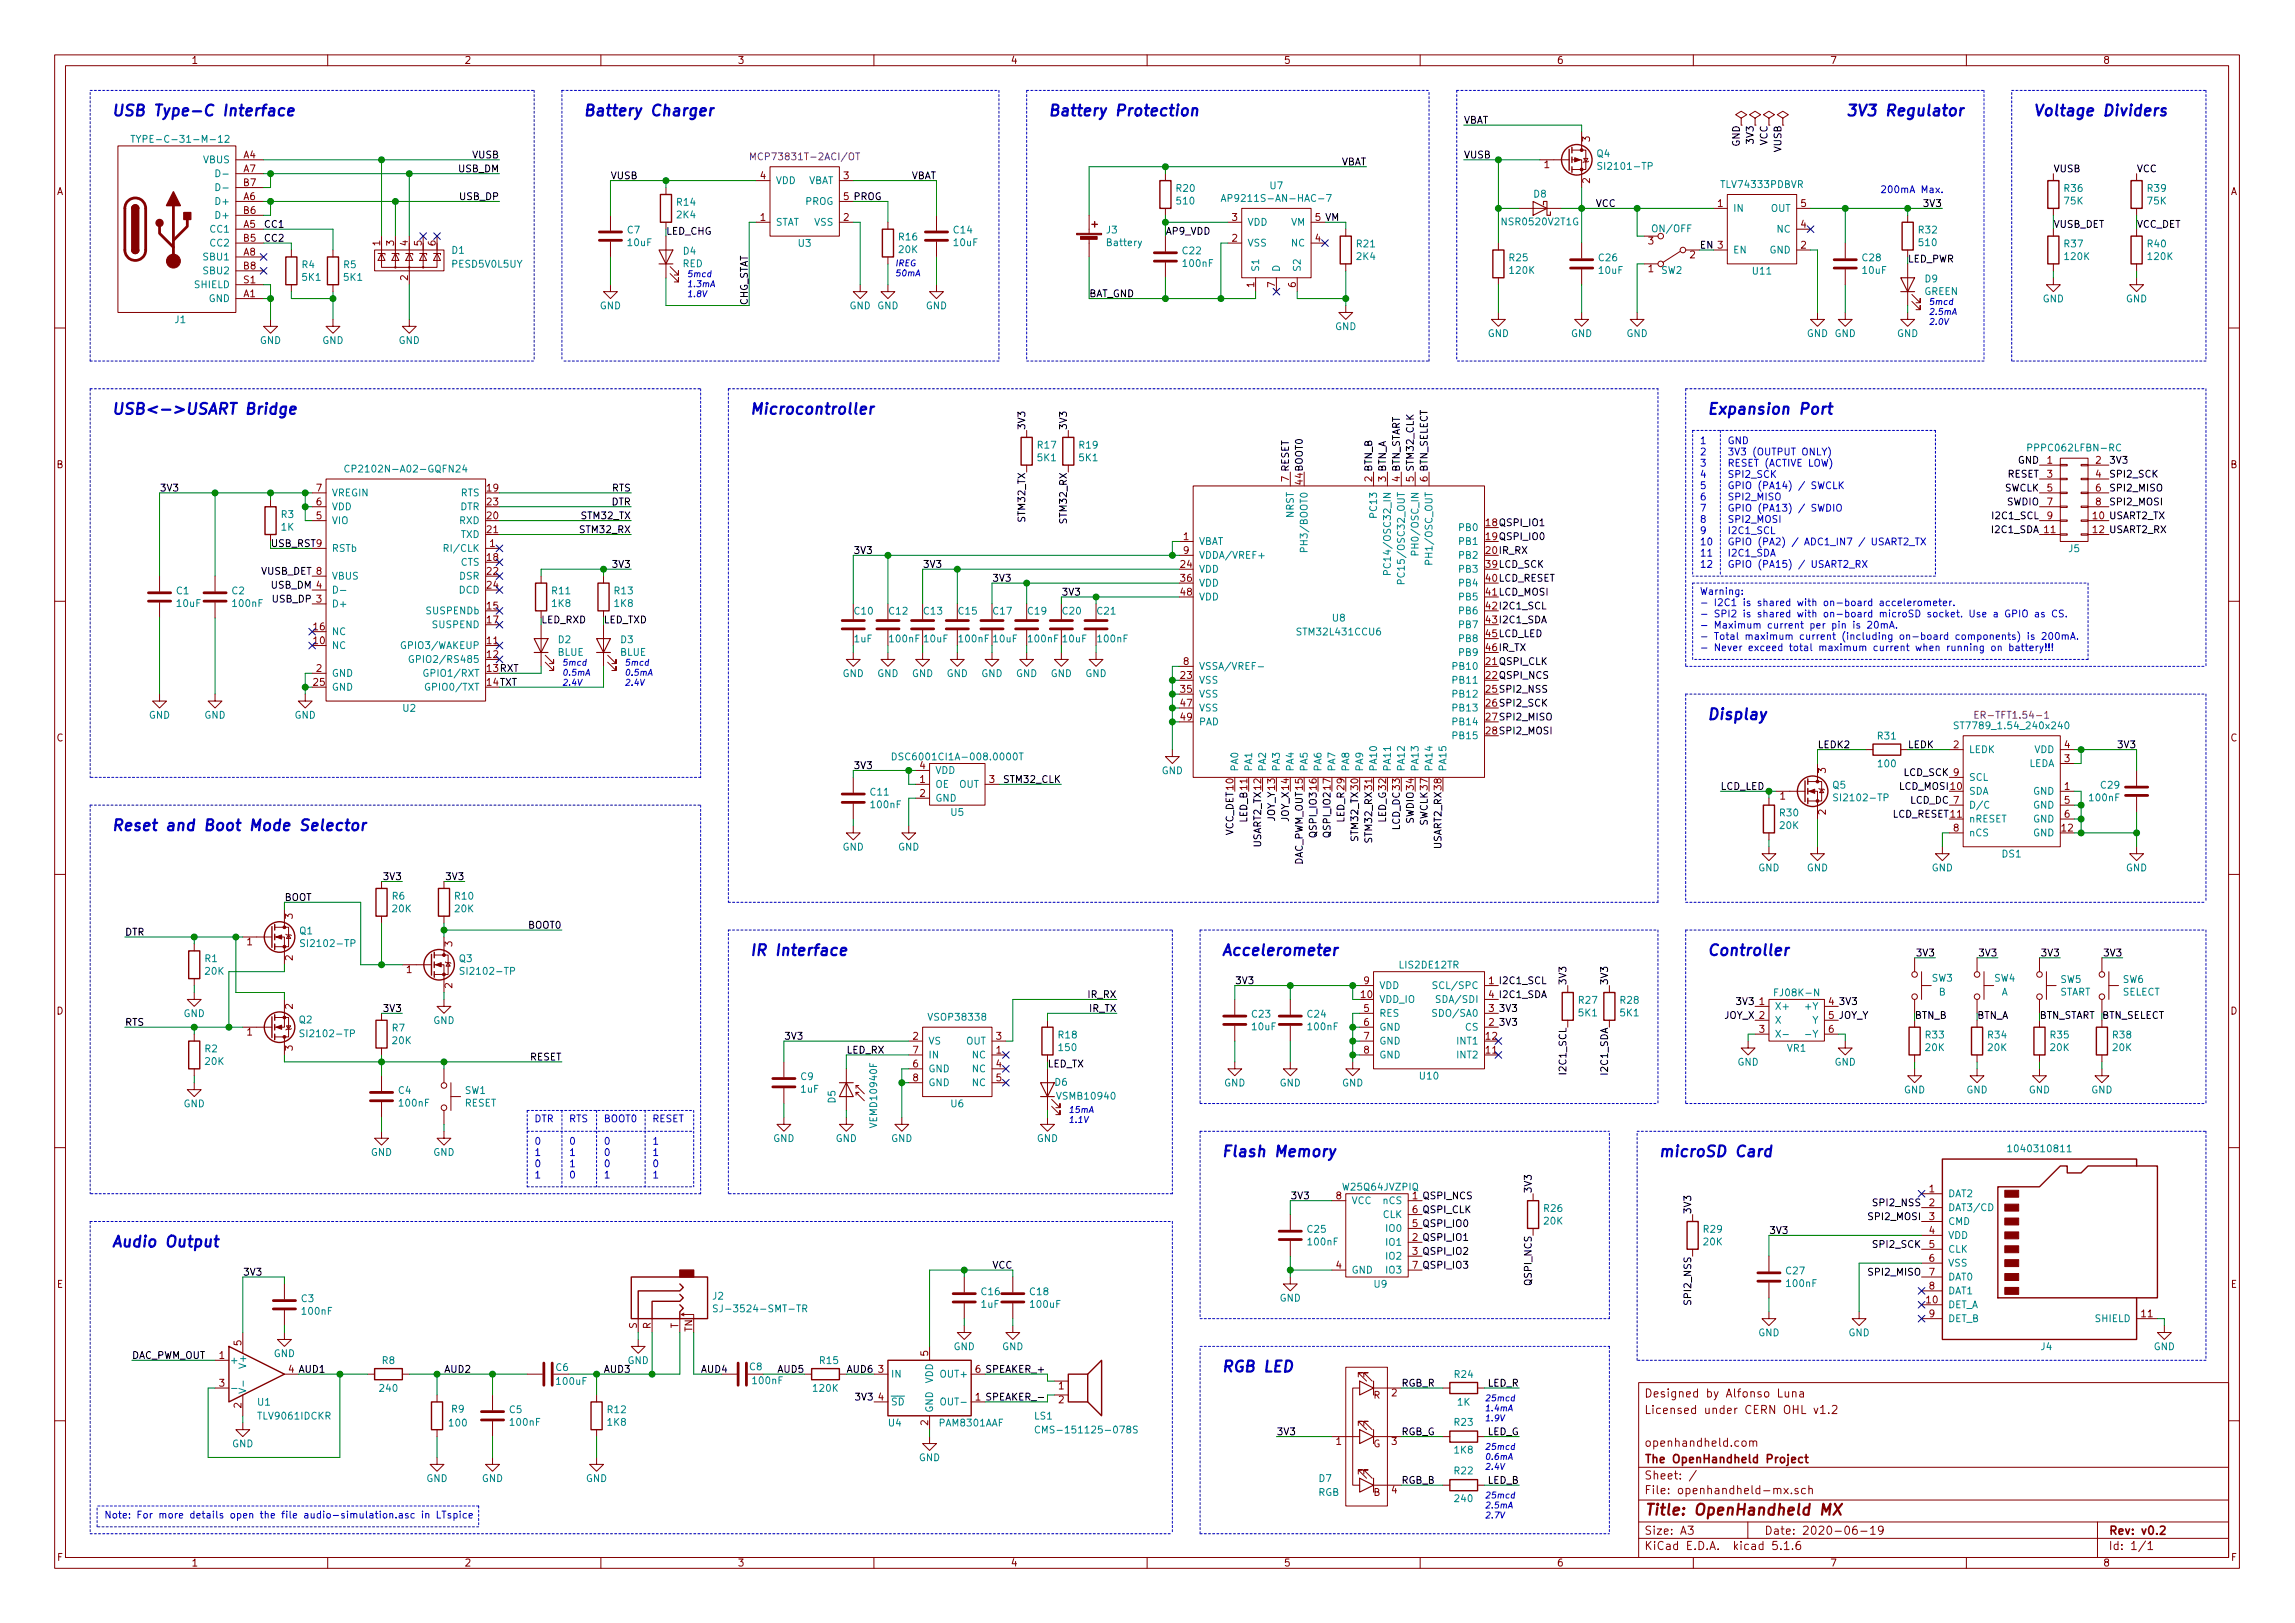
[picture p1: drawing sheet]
<svg xmlns="http://www.w3.org/2000/svg" width="420mm" height="297mm" viewBox="0 0 420 297" stroke-linecap="round" stroke-linejoin="round" font-family="sans-serif">
<defs><g id="words">
<g font-size="2.8" fill="#0000c2">
<text x="20.3" y="21.2">USB Type-C Interface</text>
<text x="106.7" y="21.2">Battery Charger</text>
<text x="191.8" y="21.2">Battery Protection</text>
<text x="337.8" y="21.2">3V3 Regulator</text>
<text x="372.1" y="21.2">Voltage Dividers</text>
<text x="20.3" y="75.9">USB&lt;-&gt;USART Bridge</text>
<text x="137.2" y="75.9">Microcontroller</text>
<text x="312.4" y="75.9">Expansion Port</text>
<text x="312.4" y="131.7">Display</text>
<text x="20.3" y="152.1">Reset and Boot Mode Selector</text>
<text x="137.2" y="174.9">IR Interface</text>
<text x="223.5" y="174.9">Accelerometer</text>
<text x="312.4" y="174.9">Controller</text>
<text x="223.5" y="211.7">Flash Memory</text>
<text x="303.5" y="211.7">microSD Card</text>
<text x="20.3" y="228.3">Audio Output</text>
<text x="223.5" y="251.1">RGB LED</text>
</g>
<text font-size="2.8" fill="#840000" x="301" y="277.3">Title: OpenHandheld MX</text>
<g font-size="2.1" fill="#840000">
<text x="301" y="255.8">Designed by Alfonso Luna</text>
<text x="301" y="258.8">Licensed under CERN OHL v1.2</text>
<text x="301" y="267.8">The OpenHandheld Project</text>
<text x="301" y="264.8">openhandheld.com</text>
<text x="301" y="273.5">File: openhandheld-mx.sch</text>
<text x="301" y="270.8">Sheet: /</text>
<text x="301" y="280.9">Size: A3</text>
<text x="323" y="280.9">Date: 2020-06-19</text>
<text x="386" y="280.9">Rev: v0.2</text>
<text x="301" y="283.7">KiCad E.D.A. kicad 5.1.6</text>
<text x="386" y="283.7">Id: 1/1</text>
</g>
<g font-size="1.8" fill="#840000">
<text x="35" y="11.7">1</text>
<text x="85" y="11.7">2</text>
<text x="135" y="11.7">3</text>
<text x="185" y="11.7">4</text>
<text x="235" y="11.7">5</text>
<text x="285" y="11.7">6</text>
<text x="335" y="11.7">7</text>
<text x="385" y="11.7">8</text>
<text x="44.6" y="29">A4</text>
<text x="291.1" y="25.9" transform="rotate(-90 291.1 25.9)">3</text>
<text x="10.4" y="35.7">A</text>
<text x="44.6" y="31.5">A7</text>
<text x="44.6" y="34.1">B7</text>
<text x="139.2" y="32.8">4</text>
<text x="154.5" y="32.8">3</text>
<text x="282.7" y="30.8">1</text>
<text x="291.1" y="33.5" transform="rotate(-90 291.1 33.5)">2</text>
<text x="408.4" y="35.7">A</text>
<text x="44.6" y="41.7">A5</text>
<text x="44.6" y="36.6">A6</text>
<text x="44.6" y="39.2">B6</text>
<text x="139.2" y="40.4">1</text>
<text x="154.5" y="40.4">2</text>
<text x="225.6" y="40.4">3</text>
<text x="314.5" y="37.9">1</text>
<text x="329.7" y="41.7">4</text>
<text x="329.7" y="37.9">5</text>
<text x="44.6" y="46.8">A8</text>
<text x="44.6" y="44.2">B5</text>
<text x="69.6" y="45" transform="rotate(-90 69.6 45)">1</text>
<text x="72.1" y="45" transform="rotate(-90 72.1 45)">3</text>
<text x="74.7" y="45" transform="rotate(-90 74.7 45)">4</text>
<text x="77.2" y="45" transform="rotate(-90 77.2 45)">5</text>
<text x="79.8" y="45" transform="rotate(-90 79.8 45)">6</text>
<text x="225.6" y="44.2">2</text>
<text x="240.8" y="44.2">4</text>
<text x="301.8" y="44.7">3</text>
<text x="309.4" y="47.3">2</text>
<text x="329.7" y="45.5">2</text>
<text x="44.6" y="49.3">B8</text>
<text x="44.7" y="51.9">S1</text>
<text x="74.7" y="51.3" transform="rotate(-90 74.7 51.3)">2</text>
<text x="229.6" y="52.6" transform="rotate(-90 229.6 52.6)">1</text>
<text x="233.4" y="52.6" transform="rotate(-90 233.4 52.6)">7</text>
<text x="237.2" y="52.6" transform="rotate(-90 237.2 52.6)">6</text>
<text x="301.8" y="49.8">1</text>
<text x="44.6" y="54.4">A1</text>
<text x="10.4" y="85.7">B</text>
<text x="57.9" y="90">7</text>
<text x="89.2" y="90">19</text>
<text x="374.8" y="84.9">1</text>
<text x="374.8" y="87.4">3</text>
<text x="374.8" y="90">5</text>
<text x="383.7" y="84.9">2</text>
<text x="383.7" y="87.4">4</text>
<text x="383.7" y="90">6</text>
<text x="408.4" y="85.7">B</text>
<text x="57.9" y="95">5</text>
<text x="57.9" y="92.5">6</text>
<text x="89.2" y="95">20</text>
<text x="89.2" y="92.5">23</text>
<text x="374.8" y="92.5">7</text>
<text x="374.8" y="95">9</text>
<text x="383.7" y="92.5">8</text>
<text x="89.2" y="97.6">21</text>
<text x="89.7" y="100.1">1</text>
<text x="216.7" y="98.8">1</text>
<text x="216.7" y="101.4">9</text>
<text x="89.2" y="102.7">18</text>
<text x="89.2" y="105.2">22</text>
<text x="89.2" y="107.7">24</text>
<text x="216.2" y="103.9">24</text>
<text x="216.2" y="106.5">36</text>
<text x="89.2" y="111.5">15</text>
<text x="216.2" y="109">48</text>
<text x="57.5" y="117.9">10</text>
<text x="57.5" y="115.4">16</text>
<text x="89.2" y="117.9">11</text>
<text x="89.2" y="114.1">17</text>
<text x="57.5" y="125.5">25</text>
<text x="57.9" y="123">2</text>
<text x="89.2" y="120.4">12</text>
<text x="216.2" y="124.2">23</text>
<text x="216.7" y="121.7">8</text>
<text x="216.2" y="126.8">35</text>
<text x="216.2" y="129.3">47</text>
<text x="216.2" y="131.9">49</text>
<text x="10.4" y="135.7">C</text>
<text x="357.7" y="136.9">2</text>
<text x="378" y="136.9">4</text>
<text x="408.4" y="135.7">C</text>
<text x="168.4" y="143.3">1</text>
<text x="168.4" y="140.8">4</text>
<text x="181.1" y="143.3">3</text>
<text x="334.3" y="141.5" transform="rotate(-90 334.3 141.5)">3</text>
<text x="378" y="139.5">3</text>
<text x="168.4" y="145.8">2</text>
<text x="325.9" y="146.3">1</text>
<text x="334.3" y="149.1" transform="rotate(-90 334.3 149.1)">2</text>
<text x="378" y="144.6">1</text>
<text x="378" y="147.1">5</text>
<text x="378" y="149.6">6</text>
<text x="357.7" y="152.2">8</text>
<text x="377.5" y="152.2">12</text>
<text x="45.2" y="173">1</text>
<text x="53.6" y="168.2" transform="rotate(-90 53.6 168.2)">3</text>
<text x="82.8" y="173.2" transform="rotate(-90 82.8 173.2)">3</text>
<text x="53.6" y="175.8" transform="rotate(-90 53.6 175.8)">2</text>
<text x="74.4" y="178.1">1</text>
<text x="10.4" y="185.7">D</text>
<text x="53.6" y="184.7" transform="rotate(-90 53.6 184.7)">2</text>
<text x="82.8" y="180.9" transform="rotate(-90 82.8 180.9)">2</text>
<text x="249.2" y="182.7">10</text>
<text x="249.7" y="185.2">5</text>
<text x="249.7" y="180.1">9</text>
<text x="272.6" y="185.2">3</text>
<text x="322.1" y="183.9">1</text>
<text x="334.8" y="183.9">4</text>
<text x="408.4" y="185.7">D</text>
<text x="45.2" y="189.5">1</text>
<text x="167.2" y="190.3">2</text>
<text x="182.4" y="190.3">3</text>
<text x="249.7" y="187.7">6</text>
<text x="249.7" y="190.3">7</text>
<text x="272.1" y="190.3">12</text>
<text x="272.6" y="187.7">2</text>
<text x="322.1" y="189">3</text>
<text x="334.8" y="189">6</text>
<text x="53.6" y="192.3" transform="rotate(-90 53.6 192.3)">3</text>
<text x="167.2" y="195.4">6</text>
<text x="167.2" y="192.8">7</text>
<text x="167.2" y="197.9">8</text>
<text x="182.4" y="192.8">1</text>
<text x="182.4" y="195.4">4</text>
<text x="182.4" y="197.9">5</text>
<text x="249.7" y="192.8">8</text>
<text x="272.1" y="192.8">11</text>
<text x="244.6" y="219.5">8</text>
<text x="353.2" y="218.2">1</text>
<text x="353.2" y="220.8">2</text>
<text x="353.2" y="223.3">3</text>
<text x="353.2" y="225.8">4</text>
<text x="244.6" y="232.2">4</text>
<text x="353.2" y="228.4">5</text>
<text x="353.2" y="230.9">6</text>
<text x="353.2" y="233.5">7</text>
<text x="10.4" y="235.7">E</text>
<text x="352.7" y="238.5">10</text>
<text x="353.2" y="236">8</text>
<text x="408.4" y="235.7">E</text>
<text x="116.6" y="243.2" transform="rotate(-90 116.6 243.2)">S</text>
<text x="119.1" y="243.2" transform="rotate(-90 119.1 243.2)">R</text>
<text x="124.2" y="243.1" transform="rotate(-90 124.2 243.1)">T</text>
<text x="126.7" y="243.8" transform="rotate(-90 126.7 243.8)">TN</text>
<text x="353.2" y="241.1">9</text>
<text x="392.1" y="241.1">11</text>
<text x="40.2" y="248.7">1</text>
<text x="44.2" y="246.3" transform="rotate(-90 44.2 246.3)">5</text>
<text x="160.8" y="251.2">3</text>
<text x="169.9" y="248.2" transform="rotate(-90 169.9 248.2)">5</text>
<text x="40.2" y="253.8">3</text>
<text x="44.2" y="257.7" transform="rotate(-90 44.2 257.7)">2</text>
<text x="160.8" y="256.3">4</text>
<text x="193.8" y="254.3">1</text>
<text x="193.8" y="256.8">2</text>
<text x="251.5" y="256">R</text>
<text x="254.8" y="255.6">2</text>
<text x="169.9" y="260.9" transform="rotate(-90 169.9 260.9)">2</text>
<text x="244.6" y="264.5">1</text>
<text x="251.4" y="264.9">G</text>
<text x="254.8" y="264.5">3</text>
<text x="251.5" y="273.8">B</text>
<text x="254.8" y="273.3">4</text>
<text x="10.5" y="285.7">F</text>
<text x="35" y="286.7">1</text>
<text x="85" y="286.7">2</text>
<text x="135" y="286.7">3</text>
<text x="185" y="286.7">4</text>
<text x="235" y="286.7">5</text>
<text x="285" y="286.7">6</text>
<text x="335" y="286.7">7</text>
<text x="385" y="286.7">8</text>
<text x="408.5" y="285.7">F</text>
</g>
<g font-size="1.8">
<text x="268" y="22.6">VBAT</text>
<text x="86.5" y="29">VUSB</text>
<text x="268" y="29">VUSB</text>
<text x="318.5" y="26.8" transform="rotate(-90 318.5 26.8)">GND</text>
<text x="321.1" y="26" transform="rotate(-90 321.1 26)">3V3</text>
<text x="323.6" y="26.6" transform="rotate(-90 323.6 26.6)">VCC</text>
<text x="326.1" y="27.8" transform="rotate(-90 326.1 27.8)">VUSB</text>
<text x="84" y="31.5">USB_DM</text>
<text x="111.8" y="32.8">VUSB</text>
<text x="166.6" y="32.8">VBAT</text>
<text x="245.4" y="30.3">VBAT</text>
<text x="375.9" y="31.5">VUSB</text>
<text x="391.2" y="31.5">VCC</text>
<text x="48.3" y="41.7">CC1</text>
<text x="84.3" y="36.6">USB_DP</text>
<text x="154.5" y="36.6">5 PROG</text>
<text x="240.8" y="40.4">5 VM</text>
<text x="292.1" y="37.9">VCC</text>
<text x="352.5" y="37.9">3V3</text>
<text x="375.9" y="41.7">VUSB_DET</text>
<text x="391.2" y="41.7">VCC_DET</text>
<text x="48.3" y="44.2">CC2</text>
<text x="121.9" y="43">LED_CHG</text>
<text x="213.4" y="43">AP9_VDD</text>
<text x="311.1" y="45.5">EN 3</text>
<text x="349.2" y="48">LED_PWR</text>
<text x="136.9" y="55.9" transform="rotate(-90 136.9 55.9)">CHG_STAT</text>
<text x="199.4" y="54.4">BAT_GND</text>
<text x="187.7" y="78.8" transform="rotate(-90 187.7 78.8)">3V3</text>
<text x="195.3" y="78.8" transform="rotate(-90 195.3 78.8)">3V3</text>
<text x="29.2" y="90">3V3</text>
<text x="112" y="90">RTS</text>
<text x="236" y="88.1" transform="rotate(-90 236 88.1)">7 RESET</text>
<text x="238.5" y="88.6" transform="rotate(-90 238.5 88.6)">44BOOT0</text>
<text x="251.2" y="88.1" transform="rotate(-90 251.2 88.1)">2 BTN_B</text>
<text x="253.7" y="88.1" transform="rotate(-90 253.7 88.1)">3 BTN_A</text>
<text x="256.3" y="88.1" transform="rotate(-90 256.3 88.1)">4 BTN_START</text>
<text x="258.8" y="88.1" transform="rotate(-90 258.8 88.1)">5 STM32_CLK</text>
<text x="261.4" y="88.1" transform="rotate(-90 261.4 88.1)">6 BTN_SELECT</text>
<text x="366.9" y="90">SWCLK</text>
<text x="367.5" y="87.4">RESET</text>
<text x="369.4" y="84.9">GND</text>
<text x="386.1" y="90">SPI2_MISO</text>
<text x="386.1" y="87.4">SPI2_SCK</text>
<text x="386.1" y="84.9">3V3</text>
<text x="106.6" y="95">STM32_TX</text>
<text x="111.9" y="92.5">DTR</text>
<text x="187.7" y="95.3" transform="rotate(-90 187.7 95.3)">STM32_TX</text>
<text x="195.3" y="95.5" transform="rotate(-90 195.3 95.5)">STM32_RX</text>
<text x="365.1" y="95">I2C1_SCL</text>
<text x="367.4" y="92.5">SWDIO</text>
<text x="383.2" y="95">10 USART2_TX</text>
<text x="386.1" y="92.5">SPI2_MOSI</text>
<text x="49.5" y="100.1">USB_RST9</text>
<text x="106.4" y="97.6">STM32_RX</text>
<text x="156.2" y="101.4">3V3</text>
<text x="272.1" y="96.3">18QSPI_IO1</text>
<text x="272.1" y="98.8">19QSPI_IO0</text>
<text x="272.1" y="101.4">20IR_RX</text>
<text x="364.9" y="97.6">I2C1_SDA 11</text>
<text x="383.2" y="97.6">12 USART2_RX</text>
<text x="47.7" y="105.2">VUSB_DET 8</text>
<text x="49.7" y="107.7">USB_DM 4</text>
<text x="112.4" y="103.9">3V3</text>
<text x="168.9" y="103.9">3V3</text>
<text x="181.6" y="106.5">3V3</text>
<text x="272.1" y="103.9">39LCD_SCK</text>
<text x="272.1" y="106.5">40LCD_RESET</text>
<text x="50" y="110.3">USB_DP 3</text>
<text x="194.3" y="109">3V3</text>
<text x="272.1" y="109">41LCD_MOSI</text>
<text x="272.1" y="111.5">42I2C1_SCL</text>
<text x="99.1" y="114.1">LED_RXD</text>
<text x="110.5" y="114.1">LED_TXD</text>
<text x="272.1" y="114.1">43I2C1_SDA</text>
<text x="272.1" y="116.6">45LCD_LED</text>
<text x="272.1" y="119.2">46IR_TX</text>
<text x="89.2" y="123">13RXT</text>
<text x="89.2" y="125.5">14TXT</text>
<text x="272.1" y="121.7">21QSPI_CLK</text>
<text x="272.1" y="124.2">22QSPI_NCS</text>
<text x="272.1" y="126.8">25SPI2_NSS</text>
<text x="272.1" y="129.3">26SPI2_SCK</text>
<text x="272.1" y="131.9">27SPI2_MISO</text>
<text x="272.1" y="134.4">28SPI2_MOSI</text>
<text x="332.7" y="136.9">LEDK2</text>
<text x="349.2" y="136.9">LEDK</text>
<text x="388" y="136.9">3V3</text>
<text x="156.2" y="140.8">3V3</text>
<text x="184" y="143.3">STM32_CLK</text>
<text x="348.5" y="142">LCD_SCK 9</text>
<text x="315" y="144.6">LCD_LED</text>
<text x="346.4" y="149.6">LCD_RESET 11</text>
<text x="347.7" y="144.6">LCD_MOSI 10</text>
<text x="349.7" y="147.1">LCD_DC 7</text>
<text x="225.8" y="153.1" transform="rotate(-90 225.8 153.1)">VCC_DET 10</text>
<text x="228.3" y="150.6" transform="rotate(-90 228.3 150.6)">LED_B 11</text>
<text x="230.9" y="155.1" transform="rotate(-90 230.9 155.1)">USART2_TX 12</text>
<text x="233.4" y="150.5" transform="rotate(-90 233.4 150.5)">JOY_Y 13</text>
<text x="236" y="150.5" transform="rotate(-90 236 150.5)">JOY_X 14</text>
<text x="241" y="152.9" transform="rotate(-90 241 152.9)">QSPI_IO316</text>
<text x="243.6" y="152.9" transform="rotate(-90 243.6 152.9)">QSPI_IO217</text>
<text x="246.1" y="150.6" transform="rotate(-90 246.1 150.6)">LED_R 29</text>
<text x="248.7" y="153.8" transform="rotate(-90 248.7 153.8)">STM32_TX 30</text>
<text x="251.2" y="154" transform="rotate(-90 251.2 154)">STM32_RX 31</text>
<text x="253.7" y="150.7" transform="rotate(-90 253.7 150.7)">LED_G 32</text>
<text x="256.3" y="152" transform="rotate(-90 256.3 152)">LCD_DC 33</text>
<text x="258.8" y="150.8" transform="rotate(-90 258.8 150.8)">SWDIO 34</text>
<text x="261.4" y="151.3" transform="rotate(-90 261.4 151.3)">SWCLK 37</text>
<text x="263.9" y="155.3" transform="rotate(-90 263.9 155.3)">USART2_RX 38</text>
<text x="70.5" y="161.1">3V3</text>
<text x="81.9" y="161.1">3V3</text>
<text x="238.5" y="158.7" transform="rotate(-90 238.5 158.7)">DAC_PWM_OUT 15</text>
<text x="52.1" y="164.9">BOOT</text>
<text x="22.9" y="171.2">DTR</text>
<text x="96.8" y="170">BOOT0</text>
<text x="351.2" y="175">3V3</text>
<text x="362.6" y="175">3V3</text>
<text x="374" y="175">3V3</text>
<text x="385.5" y="175">3V3</text>
<text x="70.5" y="185.2">3V3</text>
<text x="199.3" y="182.7">IR_RX</text>
<text x="199.5" y="185.2">IR_TX</text>
<text x="226.1" y="180.1">3V3</text>
<text x="272.6" y="180.1">1 I2C1_SCL</text>
<text x="272.6" y="182.7">4 I2C1_SDA</text>
<text x="274.3" y="185.2">3V3</text>
<text x="286.8" y="180.4" transform="rotate(-90 286.8 180.4)">3V3</text>
<text x="294.4" y="180.4" transform="rotate(-90 294.4 180.4)">3V3</text>
<text x="318.2" y="183.9">3V3</text>
<text x="336.5" y="183.9">3V3</text>
<text x="22.9" y="187.7">RTS</text>
<text x="143.5" y="190.3">3V3</text>
<text x="274.3" y="187.7">3V3</text>
<text x="315.6" y="186.5">JOY_X 2</text>
<text x="334.8" y="186.5">5 JOY_Y</text>
<text x="350.5" y="186.5">BTN_B</text>
<text x="361.9" y="186.5">BTN_A</text>
<text x="373.4" y="186.5">BTN_START BTN_SELECT</text>
<text x="97" y="194.1">RESET</text>
<text x="154.9" y="192.8">LED_RX</text>
<text x="191.8" y="195.4">LED_TX</text>
<text x="286.8" y="196.3" transform="rotate(-90 286.8 196.3)">I2C1_SCL</text>
<text x="294.4" y="196.5" transform="rotate(-90 294.4 196.5)">I2C1_SDA</text>
<text x="236.2" y="219.5">3V3</text>
<text x="258.6" y="219.5">1 QSPI_NCS</text>
<text x="280.4" y="218.5" transform="rotate(-90 280.4 218.5)">3V3</text>
<text x="343.3" y="220.8">SPI2_NSS</text>
<text x="258.6" y="227.1">2 QSPI_IO1</text>
<text x="258.6" y="224.6">5 QSPI_IO0</text>
<text x="258.6" y="222">6 QSPI_CLK</text>
<text x="309.6" y="222.3" transform="rotate(-90 309.6 222.3)">3V3</text>
<text x="323.8" y="225.8">3V3</text>
<text x="342.4" y="223.3">SPI2_MOSI</text>
<text x="44.4" y="233.5">3V3</text>
<text x="181.7" y="232.2">VCC</text>
<text x="258.6" y="229.7">3 QSPI_IO2</text>
<text x="258.6" y="232.2">7 QSPI_IO3</text>
<text x="342.4" y="233.5">SPI2_MISO</text>
<text x="343.2" y="228.4">SPI2_SCK</text>
<text x="280.4" y="235" transform="rotate(-90 280.4 235)">QSPI_NCS</text>
<text x="309.6" y="238.4" transform="rotate(-90 309.6 238.4)">SPI2_NSS</text>
<text x="24.1" y="248.7">DAC_PWM_OUT</text>
<text x="52.9" y="251.2">4 AUD1</text>
<text x="81.3" y="251.2">AUD2</text>
<text x="110.5" y="251.2">AUD3</text>
<text x="128.3" y="251.2">AUD4</text>
<text x="142.5" y="251.2">AUD5</text>
<text x="154.9" y="251.2">AUD6</text>
<text x="178.6" y="251.2">6 SPEAKER_+</text>
<text x="156.9" y="256.3">3V3</text>
<text x="178.6" y="256.3">1 SPEAKER_-</text>
<text x="256.5" y="253.8">RGB_R</text>
<text x="272.3" y="253.8">LED_R</text>
<text x="233.7" y="262.7">3V3</text>
<text x="256.5" y="262.7">RGB_G</text>
<text x="272.2" y="262.7">LED_G</text>
<text x="256.5" y="271.6">RGB_B</text>
<text x="272.3" y="271.6">LED_B</text>
</g>
<g font-size="1.8" fill="#008484">
<text x="26.2" y="26.1">TYPE-C-31-M-12</text>
<text x="37.3" y="29.9">VBUS</text>
<text x="292.4" y="28.8">Q4</text>
<text x="142" y="33.7">VDD</text>
<text x="147.8" y="33.7">VBAT</text>
<text x="215.4" y="35.1">R20</text>
<text x="232.6" y="34.6">U7</text>
<text x="293.3" y="31.1">SI2101-TP</text>
<text x="315.4" y="34.4">TLV74333PDBVR</text>
<text x="378" y="35.1">R36</text>
<text x="393.2" y="35.1">R39</text>
<text x="39.9" y="37.5">D+</text>
<text x="39.9" y="40">D+</text>
<text x="124" y="37.7">R14</text>
<text x="124" y="40">2K4</text>
<text x="142" y="41.3">STAT</text>
<text x="147.4" y="37.5">PROG</text>
<text x="149.1" y="41.3">VSS</text>
<text x="215.5" y="37.4">510</text>
<text x="225.3" y="36.9">AP9211S-AN-HAC-7</text>
<text x="228.3" y="41.3">VDD</text>
<text x="236.4" y="41.3">VM</text>
<text x="275.3" y="41.2">NSR0520V2T1G</text>
<text x="280.8" y="36.2">D8</text>
<text x="317.2" y="38.8">IN</text>
<text x="324.2" y="38.8">OUT</text>
<text x="378" y="37.4">75K</text>
<text x="393.2" y="37.4">75K</text>
<text x="37.4" y="47.7">SBU1</text>
<text x="38.6" y="42.6">CC1</text>
<text x="38.6" y="45.1">CC2</text>
<text x="82.8" y="46.4">D1</text>
<text x="114.9" y="42.7">C7</text>
<text x="115" y="45">10uF</text>
<text x="125.1" y="46.6">D4</text>
<text x="146.2" y="45.2">U3</text>
<text x="164.6" y="44">R16</text>
<text x="164.6" y="46.3">20K</text>
<text x="174.7" y="42.7">C14</text>
<text x="174.7" y="45">10uF</text>
<text x="202.6" y="42.7">J3</text>
<text x="202.8" y="45">Battery</text>
<text x="216.6" y="46.5">C22</text>
<text x="228.3" y="45.1">VSS</text>
<text x="236.4" y="45.1">NC</text>
<text x="248.4" y="45.3">R21</text>
<text x="248.4" y="47.6">2K4</text>
<text x="276.4" y="47.8">R25</text>
<text x="292.8" y="47.8">C26</text>
<text x="302.7" y="42.5">ON/OFF</text>
<text x="317.2" y="46.4">EN</text>
<text x="324" y="46.4">GND</text>
<text x="325.3" y="42.6">NC</text>
<text x="341" y="47.8">C28</text>
<text x="351.3" y="42.7">R32</text>
<text x="351.4" y="45">510</text>
<text x="378" y="45.3">R37</text>
<text x="378.1" y="47.6">120K</text>
<text x="393.2" y="45.3">R40</text>
<text x="393.3" y="47.6">120K</text>
<text x="35.7" y="52.7">SHIELD</text>
<text x="37.4" y="50.2">SBU2</text>
<text x="55.3" y="49.1">R4</text>
<text x="55.4" y="51.4">5K1</text>
<text x="62.9" y="49.1">R5</text>
<text x="63" y="51.4">5K1</text>
<text x="82.9" y="49">PESD5V0L5UY</text>
<text x="125" y="48.9">RED</text>
<text x="216.7" y="48.9">100nF</text>
<text x="230.5" y="49.8" transform="rotate(-90 230.5 49.8)">S1</text>
<text x="234.3" y="49.8" transform="rotate(-90 234.3 49.8)">D</text>
<text x="238.1" y="49.8" transform="rotate(-90 238.1 49.8)">S2</text>
<text x="276.5" y="50.1">120K</text>
<text x="292.8" y="50.1">10uF</text>
<text x="304.2" y="50.1">SW2</text>
<text x="321" y="50.3">U11</text>
<text x="341.1" y="50.1">10uF</text>
<text x="352.2" y="54">GREEN</text>
<text x="352.5" y="51.7">D9</text>
<text x="32.1" y="59.1">J1</text>
<text x="38.2" y="55.3">GND</text>
<text x="109.8" y="56.6">GND</text>
<text x="155.5" y="56.6">GND GND</text>
<text x="169.5" y="56.6">GND</text>
<text x="374" y="55.3">GND</text>
<text x="389.2" y="55.3">GND</text>
<text x="47.6" y="63">GND</text>
<text x="59" y="63">GND</text>
<text x="73" y="63">GND</text>
<text x="244.4" y="60.4">GND</text>
<text x="272.4" y="61.7">GND</text>
<text x="287.6" y="61.7">GND</text>
<text x="297.8" y="61.7">GND</text>
<text x="330.8" y="61.7">GND GND</text>
<text x="347.3" y="61.7">GND</text>
<text x="190" y="82.1">R17</text>
<text x="197.6" y="82.1">R19</text>
<text x="371.9" y="82.6">PPPC062LFBN-RC</text>
<text x="64.7" y="86.5">CP2102N-A02-GQFN24</text>
<text x="190" y="84.4">5K1</text>
<text x="197.6" y="84.4">5K1</text>
<text x="51.5" y="94.8">R3</text>
<text x="60.7" y="95.9">VIO</text>
<text x="60.7" y="93.4">VDD</text>
<text x="60.7" y="90.8">VREGIN</text>
<text x="84.2" y="95.9">RXD</text>
<text x="84.3" y="93.4">DTR</text>
<text x="84.4" y="90.8">RTS</text>
<text x="236.9" y="94.8" transform="rotate(-90 236.9 94.8)">NRST</text>
<text x="252.1" y="94.4" transform="rotate(-90 252.1 94.4)">PC13</text>
<text x="51.5" y="97.1">1K</text>
<text x="60.7" y="101">RSTb</text>
<text x="82" y="101">RI/CLK</text>
<text x="84.4" y="98.5">TXD</text>
<text x="219.5" y="99.7">VBAT</text>
<text x="239.4" y="100" transform="rotate(-90 239.4 100)">PH3/BOOT0</text>
<text x="259.7" y="100.5" transform="rotate(-90 259.7 100.5)">PH0/OSC_IN</text>
<text x="267.3" y="97.2">PB0</text>
<text x="267.3" y="99.7">PB1</text>
<text x="378.8" y="101.1">J5</text>
<text x="60.7" y="106.1">VBUS</text>
<text x="84.2" y="106.1">DSR</text>
<text x="84.4" y="103.5">CTS</text>
<text x="219.5" y="104.8">VDD</text>
<text x="219.5" y="107.4">VDD</text>
<text x="219.5" y="102.3">VDDA/VREF+</text>
<text x="254.6" y="103.4" transform="rotate(-90 254.6 103.4)">PC14/OSC32_IN</text>
<text x="257.2" y="105.4" transform="rotate(-90 257.2 105.4)">PC15/OSC32_OUT</text>
<text x="262.3" y="102.4" transform="rotate(-90 262.3 102.4)">PH1/OSC_OUT</text>
<text x="267.3" y="102.3">PB2</text>
<text x="267.3" y="104.8">PB3</text>
<text x="267.3" y="107.4">PB4</text>
<text x="32.3" y="108.8">C1</text>
<text x="32.5" y="111.1">10uF</text>
<text x="42.5" y="108.8">C2</text>
<text x="42.7" y="111.1">100nF</text>
<text x="60.7" y="111.2">D+</text>
<text x="78.3" y="112.4">SUSPENDb</text>
<text x="84" y="108.6">DCD</text>
<text x="101.1" y="108.8">R11</text>
<text x="101.1" y="111.1">1K8</text>
<text x="112.5" y="108.8">R13</text>
<text x="112.5" y="111.1">1K8</text>
<text x="156.5" y="112.5">C10</text>
<text x="162.8" y="112.5">C12</text>
<text x="169.2" y="112.5">C13</text>
<text x="175.5" y="112.5">C15</text>
<text x="181.9" y="112.5">C17</text>
<text x="188.2" y="112.5">C19</text>
<text x="194.6" y="112.5">C20</text>
<text x="200.9" y="112.5">C21</text>
<text x="219.5" y="109.9">VDD</text>
<text x="244" y="113.8">U8</text>
<text x="267.3" y="109.9">PB5</text>
<text x="267.3" y="112.4">PB6</text>
<text x="60.7" y="118.8">NC</text>
<text x="60.7" y="116.2">NC</text>
<text x="74.1" y="118.8">GPIO3/WAKEUP</text>
<text x="79.3" y="115">SUSPEND</text>
<text x="102.2" y="117.7">D2</text>
<text x="113.7" y="117.7">D3</text>
<text x="156.4" y="117.6">1uF</text>
<text x="163" y="117.6">100nF</text>
<text x="169.2" y="117.6">10uF</text>
<text x="175.7" y="117.6">100nF</text>
<text x="181.9" y="117.6">10uF</text>
<text x="188.4" y="117.6">100nF</text>
<text x="194.6" y="117.6">10uF</text>
<text x="201.1" y="117.6">100nF</text>
<text x="237.8" y="116.3">STM32L431CCU6</text>
<text x="267.3" y="115">PB7</text>
<text x="267.3" y="117.5">PB8</text>
<text x="60.7" y="123.9">GND</text>
<text x="76.6" y="121.3">GPIO2/RS485</text>
<text x="78.4" y="123.9">GPIO1/RXT</text>
<text x="102.1" y="120">BLUE</text>
<text x="113.5" y="120">BLUE</text>
<text x="154.3" y="123.9">GND</text>
<text x="160.6" y="123.9">GND</text>
<text x="167" y="123.9">GND</text>
<text x="173.3" y="123.9">GND</text>
<text x="179.7" y="123.9">GND</text>
<text x="186" y="123.9">GND</text>
<text x="192.4" y="123.9">GND</text>
<text x="198.7" y="123.9">GND</text>
<text x="219.5" y="125.1">VSS</text>
<text x="219.5" y="122.6">VSSA/VREF-</text>
<text x="266.3" y="122.6">PB10</text>
<text x="266.3" y="125.1">PB11</text>
<text x="267.3" y="120.1">PB9</text>
<text x="27.3" y="131.5">GND</text>
<text x="37.4" y="131.5">GND</text>
<text x="53.9" y="131.5">GND</text>
<text x="60.7" y="126.4">GND</text>
<text x="73.8" y="130.3">U2</text>
<text x="78.6" y="126.4">GPIO0/TXT</text>
<text x="219.5" y="127.7">VSS</text>
<text x="219.5" y="130.2">VSS</text>
<text x="266.3" y="127.7">PB12</text>
<text x="266.3" y="130.2">PB13</text>
<text x="219.5" y="132.8">PAD</text>
<text x="266.3" y="132.8">PB14</text>
<text x="266.3" y="135.3">PB15</text>
<text x="343.8" y="135.3">R31</text>
<text x="359" y="133.5">ST7789_1.54_240x240</text>
<text x="360.4" y="137.8">LEDK</text>
<text x="372.4" y="137.8">VDD</text>
<text x="164.9" y="139.2">DSC6001CI1A-008.0000T</text>
<text x="171.2" y="141.6">VDD</text>
<text x="212.7" y="141.7">GND</text>
<text x="226.7" y="141.3" transform="rotate(-90 226.7 141.3)">PA0</text>
<text x="229.2" y="141.3" transform="rotate(-90 229.2 141.3)">PA1</text>
<text x="231.8" y="141.3" transform="rotate(-90 231.8 141.3)">PA2</text>
<text x="234.3" y="141.3" transform="rotate(-90 234.3 141.3)">PA3</text>
<text x="236.9" y="141.3" transform="rotate(-90 236.9 141.3)">PA4</text>
<text x="239.4" y="141.3" transform="rotate(-90 239.4 141.3)">PA5</text>
<text x="241.9" y="141.3" transform="rotate(-90 241.9 141.3)">PA6</text>
<text x="244.5" y="141.3" transform="rotate(-90 244.5 141.3)">PA7</text>
<text x="247" y="141.3" transform="rotate(-90 247 141.3)">PA8</text>
<text x="249.6" y="141.3" transform="rotate(-90 249.6 141.3)">PA9</text>
<text x="252.1" y="141.3" transform="rotate(-90 252.1 141.3)">PA10</text>
<text x="254.6" y="141.3" transform="rotate(-90 254.6 141.3)">PA11</text>
<text x="257.2" y="141.3" transform="rotate(-90 257.2 141.3)">PA12</text>
<text x="259.7" y="141.3" transform="rotate(-90 259.7 141.3)">PA13</text>
<text x="262.3" y="141.3" transform="rotate(-90 262.3 141.3)">PA14</text>
<text x="264.8" y="141.3" transform="rotate(-90 264.8 141.3)">PA15</text>
<text x="344" y="140.4">100</text>
<text x="360.4" y="142.9">SCL</text>
<text x="371.3" y="140.4">LEDA</text>
<text x="159.4" y="145.6">C11</text>
<text x="159.6" y="147.9">100nF</text>
<text x="171.2" y="144.2">OE</text>
<text x="171.2" y="146.7">GND</text>
<text x="174.1" y="149.3">U5</text>
<text x="175.6" y="144.2">OUT</text>
<text x="325.9" y="149.4">R30</text>
<text x="335.6" y="144.3">Q5</text>
<text x="336.5" y="146.6">SI2102-TP</text>
<text x="360.4" y="145.5">SDA</text>
<text x="360.4" y="148">D/C</text>
<text x="372.2" y="145.5">GND</text>
<text x="372.2" y="148">GND</text>
<text x="382.7" y="146.6">100nF</text>
<text x="384.7" y="144.3">C29</text>
<text x="154.3" y="155.7">GND</text>
<text x="164.4" y="155.7">GND</text>
<text x="325.9" y="151.7">20K</text>
<text x="360.4" y="150.5">nRESET</text>
<text x="360.4" y="153.1">nCS</text>
<text x="372.2" y="153.1">GND</text>
<text x="372.2" y="150.5">GND</text>
<text x="321.9" y="159.5">GND</text>
<text x="330.8" y="159.5">GND</text>
<text x="353.6" y="159.5">GND</text>
<text x="366.6" y="156.9">DS1</text>
<text x="389.2" y="159.5">GND</text>
<text x="71.8" y="164.7">R6</text>
<text x="71.9" y="167">20K</text>
<text x="83.3" y="164.7">R10</text>
<text x="83.3" y="167">20K</text>
<text x="54.9" y="171">Q1</text>
<text x="55.8" y="173.3">SI2102-TP</text>
<text x="37.5" y="176.1">R1</text>
<text x="37.6" y="178.4">20K</text>
<text x="84.1" y="176.1">Q3</text>
<text x="85" y="178.4">SI2102-TP</text>
<text x="256.4" y="177.3">LIS2DE12TR</text>
<text x="353.7" y="179.7">SW3</text>
<text x="365.1" y="179.7">SW4</text>
<text x="377.2" y="179.9">SW5</text>
<text x="388.7" y="179.9">SW6</text>
<text x="252.5" y="183.6">VDD_IO</text>
<text x="252.5" y="181">VDD</text>
<text x="263.1" y="181">SCL/SPC</text>
<text x="263.6" y="183.6">SDA/SDI</text>
<text x="289.1" y="183.7">R27</text>
<text x="296.7" y="183.7">R28</text>
<text x="324.9" y="184.8">X+</text>
<text x="325.3" y="182.3">FJ08K-N</text>
<text x="330.8" y="184.8">+Y</text>
<text x="355" y="182.2">B</text>
<text x="366.4" y="182.2">A</text>
<text x="377" y="182.2">START</text>
<text x="388.5" y="182.2">SELECT</text>
<text x="33.6" y="186.1">GND</text>
<text x="54.8" y="187.3">Q2</text>
<text x="55.7" y="189.8">SI2102-TP</text>
<text x="71.8" y="188.8">R7</text>
<text x="71.9" y="191.1">20K</text>
<text x="79.3" y="187.4">GND</text>
<text x="169.9" y="191.2">VS</text>
<text x="170.4" y="186.8">VSOP38338</text>
<text x="176.9" y="191.2">OUT</text>
<text x="193.8" y="190.1">R18</text>
<text x="229.3" y="186.2">C23</text>
<text x="229.3" y="188.6">10uF</text>
<text x="239.4" y="186.2">C24</text>
<text x="239.6" y="188.6">100nF</text>
<text x="252.5" y="186.1">RES</text>
<text x="252.5" y="188.6">GND</text>
<text x="252.5" y="191.2">GND</text>
<text x="263" y="186.1">SDO/SA0</text>
<text x="266.9" y="191.2">INT1</text>
<text x="268.3" y="188.6">CS</text>
<text x="289.1" y="186">5K1</text>
<text x="296.7" y="186">5K1</text>
<text x="324.9" y="187.4">X</text>
<text x="324.9" y="189.9">X-</text>
<text x="331.2" y="189.9">-Y</text>
<text x="331.8" y="187.4">Y</text>
<text x="352.6" y="190.1">R33</text>
<text x="364" y="190.1">R34</text>
<text x="375.4" y="190.1">R35</text>
<text x="386.9" y="190.1">R38</text>
<text x="37.5" y="192.6">R2</text>
<text x="37.6" y="194.9">20K</text>
<text x="146.6" y="197.7">C9</text>
<text x="169.9" y="196.3">GND</text>
<text x="169.9" y="193.7">IN</text>
<text x="178" y="193.7">NC</text>
<text x="178" y="196.3">NC</text>
<text x="194" y="192.4">150</text>
<text x="252.5" y="193.7">GND</text>
<text x="260" y="197.6">U10</text>
<text x="266.9" y="193.7">INT2</text>
<text x="318.1" y="195">GND</text>
<text x="327.2" y="192.5">VR1</text>
<text x="335.9" y="195">GND</text>
<text x="352.6" y="192.4">20K</text>
<text x="364" y="192.4">20K</text>
<text x="375.4" y="192.4">20K</text>
<text x="386.9" y="192.4">20K</text>
<text x="33.6" y="202.7">GND</text>
<text x="73" y="200.2">C4</text>
<text x="73.2" y="202.5">100nF</text>
<text x="85" y="202.5">RESET</text>
<text x="85.1" y="200.2">SW1</text>
<text x="146.7" y="200">1uF</text>
<text x="153" y="201.9" transform="rotate(-90 153 201.9)">D5</text>
<text x="169.9" y="198.8">GND</text>
<text x="174.1" y="202.7">U6</text>
<text x="178" y="198.8">NC</text>
<text x="193.1" y="198.7">D6</text>
<text x="193.9" y="201.3">VSMB10940</text>
<text x="224.1" y="198.8">GND</text>
<text x="234.3" y="198.8">GND</text>
<text x="245.7" y="198.8">GND</text>
<text x="348.6" y="200.1">GND</text>
<text x="360" y="200.1">GND</text>
<text x="371.4" y="200.1">GND</text>
<text x="382.9" y="200.1">GND</text>
<text x="141.6" y="209">GND</text>
<text x="153" y="209">GND</text>
<text x="160.6" y="206" transform="rotate(-90 160.6 206)">VEMD10940F</text>
<text x="163.1" y="209">GND</text>
<text x="189.8" y="209">GND</text>
<text x="67.9" y="211.5">GND</text>
<text x="79.3" y="211.5">GND</text>
<text x="368.5" y="210.9">1040310811</text>
<text x="246.1" y="217.9">W25Q64JVZPIQ</text>
<text x="247.4" y="220.4">VCC</text>
<text x="253.3" y="220.4">nCS</text>
<text x="282.7" y="221.8">R26</text>
<text x="356.6" y="219.1">DAT2</text>
<text x="356.6" y="221.7">DAT3/CD</text>
<text x="239.4" y="225.6">C25</text>
<text x="239.6" y="227.9">100nF</text>
<text x="253.2" y="222.9">CLK</text>
<text x="253.9" y="225.5">IO0</text>
<text x="282.7" y="224.1">20K</text>
<text x="311.9" y="225.6">R29</text>
<text x="311.9" y="227.9">20K</text>
<text x="356.6" y="224.2">CMD</text>
<text x="356.6" y="226.7">VDD</text>
<text x="247.4" y="233.1">GND</text>
<text x="253.9" y="228">IO1</text>
<text x="253.9" y="230.5">IO2</text>
<text x="253.9" y="233.1">IO3</text>
<text x="327.1" y="233.2">C27</text>
<text x="356.6" y="229.3">CLK</text>
<text x="356.6" y="231.8">VSS</text>
<text x="55.2" y="238.3">C3</text>
<text x="130.5" y="237.9">J2</text>
<text x="179.7" y="239.4">1uF</text>
<text x="179.7" y="237">C16</text>
<text x="188.6" y="237">C18</text>
<text x="188.8" y="239.4">100uF</text>
<text x="234.3" y="238.2">GND</text>
<text x="251.6" y="235.7">U9</text>
<text x="327.2" y="235.5">100nF</text>
<text x="356.6" y="239.4">DET_A</text>
<text x="356.6" y="234.4">DAT0</text>
<text x="356.6" y="236.9">DAT1</text>
<text x="55.4" y="240.6">100nF</text>
<text x="132.2" y="240.2">SJ-3524-SMT-TR</text>
<text x="321.9" y="244.6">GND</text>
<text x="338.4" y="244.6">GND</text>
<text x="356.6" y="242">DET_B</text>
<text x="383.7" y="242">SHIELD</text>
<text x="42" y="249.6">+</text>
<text x="45.1" y="250" transform="rotate(-90 45.1 250)">V+</text>
<text x="50.1" y="248.4">GND</text>
<text x="70" y="249.6">R8</text>
<text x="101.8" y="250.9">C6</text>
<text x="114.9" y="249.6">GND</text>
<text x="137.3" y="250.8">C8</text>
<text x="150.1" y="249.6">R15</text>
<text x="174.6" y="247.1">GND</text>
<text x="183.5" y="247.1">GND</text>
<text x="373.7" y="247.1">J4</text>
<text x="394.3" y="247.1">GND</text>
<text x="47.2" y="257.3">U1</text>
<text x="69.6" y="254.7">240</text>
<text x="102.1" y="253.5">100uF</text>
<text x="137.9" y="253.3">100nF</text>
<text x="149" y="254.7">120K</text>
<text x="163.1" y="252.1">IN</text>
<text x="163.1" y="257.2">SD</text>
<text x="170.8" y="253.2" transform="rotate(-90 170.8 253.2)">VDD</text>
<text x="172.5" y="252.1">OUT+</text>
<text x="173" y="257.2">OUT-</text>
<text x="266.3" y="252.2">R24</text>
<text x="266.9" y="257.3">1K</text>
<text x="47.4" y="259.8">TLV9061IDCKR</text>
<text x="82.3" y="261.1">100</text>
<text x="82.7" y="258.5">R9</text>
<text x="93.3" y="258.6">C5</text>
<text x="93.5" y="260.9">100nF</text>
<text x="111.3" y="258.6">R12</text>
<text x="111.3" y="260.9">1K8</text>
<text x="162.7" y="261.1">U4</text>
<text x="170.8" y="258.6" transform="rotate(-90 170.8 258.6)">GND</text>
<text x="172.1" y="261.1">PAM8301AAF</text>
<text x="189.4" y="259.8">LS1</text>
<text x="191.3" y="262.3">CMS-151125-078S</text>
<text x="266.3" y="260.9">R23</text>
<text x="42.5" y="264.9">GND</text>
<text x="168.2" y="267.4">GND</text>
<text x="266.3" y="266">1K8</text>
<text x="266.3" y="269.8">R22</text>
<text x="78.1" y="271.2">GND</text>
<text x="88.2" y="271.2">GND</text>
<text x="107.3" y="271.2">GND</text>
<text x="241.3" y="273.8">RGB</text>
<text x="241.5" y="271.2">D7</text>
<text x="266.5" y="274.9">240</text>
</g>
<g font-size="1.8" fill="#840084">
<text x="138.6" y="29.3">MCP73831T-2ACI/OT</text>
<text x="362.7" y="131.5">ER-TFT1.54-1</text>
</g>
<g font-size="1.8" fill="#0000c2">
<text x="344.2" y="35.3">200mA Max.</text>
<text x="311.1" y="81.3">1</text>
<text x="311.1" y="83.3">2</text>
<text x="316.2" y="81.3">GND</text>
<text x="316.2" y="83.3">3V3 (OUTPUT ONLY)</text>
<text x="311.1" y="85.4">3</text>
<text x="311.1" y="87.5">4</text>
<text x="311.1" y="89.5">5</text>
<text x="316.2" y="85.4">RESET (ACTIVE LOW)</text>
<text x="316.2" y="87.5">SPI2_SCK</text>
<text x="316.2" y="89.5">GPIO (PA14) / SWCLK</text>
<text x="311.1" y="91.6">6</text>
<text x="311.1" y="93.6">7</text>
<text x="311.1" y="95.7">8</text>
<text x="316.2" y="91.6">SPI2_MISO</text>
<text x="316.2" y="93.6">GPIO (PA13) / SWDIO</text>
<text x="316.2" y="95.7">SPI2_MOSI</text>
<text x="311.1" y="97.8">9</text>
<text x="311.1" y="99.8">10</text>
<text x="311.1" y="101.9">11</text>
<text x="316.2" y="97.8">I2C1_SCL</text>
<text x="316.2" y="99.8">GPIO (PA2) / ADC1_IN7 / USART2_TX</text>
<text x="316.2" y="101.9">I2C1_SDA</text>
<text x="311.1" y="103.9">12</text>
<text x="316.2" y="103.9">GPIO (PA15) / USART2_RX</text>
<text x="311.1" y="108.9">Warning:</text>
<text x="311.1" y="110.9">- I2C1 is shared with on-board accelerometer.</text>
<text x="311.1" y="113">- SPI2 is shared with on-board microSD socket. Use a GPIO as CS.</text>
<text x="311.1" y="115">- Maximum current per pin is 20mA.</text>
<text x="311.1" y="117.1">- Total maximum current (including on-board components) is 200mA.</text>
<text x="311.1" y="119.2">- Never exceed total maximum current when running on battery!!!</text>
<text x="97.8" y="205.4">DTR</text>
<text x="97.8" y="209.5">0</text>
<text x="104.1" y="205.4">RTS</text>
<text x="104.1" y="209.5">0</text>
<text x="110.5" y="205.4">BOOT0</text>
<text x="110.5" y="209.5">0</text>
<text x="119.4" y="205.4">RESET</text>
<text x="119.4" y="209.5">1</text>
<text x="97.8" y="211.6">1</text>
<text x="97.8" y="213.6">0</text>
<text x="97.8" y="215.7">1</text>
<text x="104.1" y="211.6">1</text>
<text x="104.1" y="213.6">1</text>
<text x="104.1" y="215.7">0</text>
<text x="110.5" y="211.6">0</text>
<text x="110.5" y="213.6">0</text>
<text x="110.5" y="215.7">1</text>
<text x="119.4" y="211.6">1</text>
<text x="119.4" y="213.6">0</text>
<text x="119.4" y="215.7">1</text>
<text x="19" y="277.9">Note: For more details open the file audio-simulation.asc in LTspice</text>
</g>
<g font-size="1.6" fill="#0000c2">
<text x="125.7" y="50.7">5mcd</text>
<text x="125.7" y="52.6">1.3mA</text>
<text x="163.8" y="48.8">IREG</text>
<text x="163.8" y="50.6">50mA</text>
<text x="125.7" y="54.4">1.8V</text>
<text x="353.1" y="55.8">5mcd</text>
<text x="353.1" y="57.6">2.5mA</text>
<text x="353.1" y="59.5">2.0V</text>
<text x="102.9" y="121.9">5mcd</text>
<text x="102.9" y="123.7">0.5mA</text>
<text x="102.9" y="125.5">2.4V</text>
<text x="114.3" y="121.9">5mcd</text>
<text x="114.3" y="123.7">0.5mA</text>
<text x="114.3" y="125.5">2.4V</text>
<text x="195.6" y="203.7">15mA</text>
<text x="195.6" y="205.5">1.1V</text>
<text x="271.8" y="256.5">25mcd</text>
<text x="271.8" y="258.3">1.4mA</text>
<text x="271.8" y="260.1">1.9V</text>
<text x="271.8" y="265.4">25mcd</text>
<text x="271.8" y="267.2">0.6mA</text>
<text x="271.8" y="269">2.4V</text>
<text x="271.8" y="274.3">25mcd</text>
<text x="271.8" y="276.1">2.5mA</text>
<text x="271.8" y="277.9">2.7V</text>
</g>
</g></defs>
<g fill="none" stroke="#840000" stroke-width=".18">
<path d="M10 10h400v277h-400zM12 12h396v273.1h-396zM60 10v2M110 10v2M160 10v2M210 10v2M260 10v2M310 10v2M360 10v2M21.6 26.7h21.6v30.5h-21.6zM43.2 29.2h5.1M43.2 36.9h5.1"/>
<path d="M43.2 31.8h5.1M43.2 39.4h5.1M43.2 34.3h5.1M111.8 39.4v2.8M121.9 34.3v1.3M138.4 33.1h2.6M141 30.5h12.7v12.7h-12.7zM153.7 36.9h2.5M153.7 33.1h2.5M171.4 39.4v2.8M199.4 39.4v3.3M213.4 31.8v1.3"/>
<path d="M213.4 38.1v1.3M227.3 38.1h12.7v12.7h-12.7zM278.1 38.1h7.6M281.9 29.2h5.4M287.8 29.2h1.8v5.1M287.8 27.5h2.5v3.5h-2.5M289.6 24.2v3.3M289.9 29h.8l-.4 .6zM290.8 29.5l-.1 .1h-.8l-.1 .2M313.7 38.1h2.5M316.2 35.6h12.7v12.7h-12.7zM318.8 21.6l1-.6-1-.6-1 .6 1 .6v1.3"/>
<path d="M321.3 21.6l1-.6-1-.6-1 .6 1 .6v1.3M323.8 21.6l1.1-.6-1.1-.6-1 .6 1 .6v1.3M326.4 21.6l1-.6-1-.6-1 .6 1 .6v1.3M328.9 38.1h2.6M349.2 39.4v1.3M375.9 31.8v1.3M375.9 38.1v1.3M391.2 31.8v1.3M391.2 38.1v1.3M43.2 44.5h5.1M43.2 54.6h5.1M43.2 41.9h5.1"/>
<path d="M43.2 47h5.1M43.2 49.6h5.1M43.2 52.1h5.1M49.5 58.5v1.2h1.3l-1.3 1.3-1.2-1.3h1.2M53.3 45.8v1.2M53.3 52.1v1.3M61 58.5v1.2h1.2l-1.2 1.3-1.3-1.3h1.3M61 45.8v1.2M61 52.1v1.3M68.6 45.8h12.7v3.8h-12.7zM69.2 46.4h1.3v.2M69.8 46.4l.7 1.3h-1.3z"/>
<path d="M69.8 44.5v4.4h10.2v-4.4M69.8 43.2v2.6M71.8 46.4h1.2v.2M72.4 46.4l.6 1.3h-1.2zM72.4 43.2v5.7M74.3 46.4h1.3v.2M74.9 46.4l.7 1.3h-1.3zM74.9 58.5v1.2h1.3l-1.3 1.3-1.2-1.3h1.2M74.9 43.2v8.9M76.8 46.4h1.3v.2M77.5 46.4l.6 1.3h-1.3zM77.5 43.2v5.7"/>
<path d="M79.4 46.4h1.2v.2M80 46.4l.6 1.3h-1.2zM80 43.2v2.6M111.8 52.1v1.3h1.2l-1.2 1.2-1.3-1.2h1.3M111.8 44.2v2.8M121.9 40.7v1.2M121.9 43.2v7.6M122.7 50.1l1.5 1.5v-.8v.8h-.8M122.7 48.8l1.5 1.5v-.7v.7h-.8M138.4 40.7h2.6M153.7 40.7h2.5M157.5 52.1v1.3h1.2l-1.2 1.2-1.3-1.2h1.3"/>
<path d="M162.6 52.1v1.3h1.2l-1.2 1.2-1.3-1.2h1.3M162.6 40.7v1.2M162.6 47v1.3M171.4 52.1v1.3h1.3l-1.3 1.2-1.2-1.2h1.2M171.4 44.2v2.8M199.4 43.7v3.3M213.4 43.2v2.8M213.4 48v2.8M224.8 44.5h2.5M224.8 40.7h2.5M229.9 50.8v2.6M233.7 50.8v2.6"/>
<path d="M237.5 50.8v2.6M240 44.5h2.6M240 40.7h2.6M246.4 55.9v1.3h1.2l-1.2 1.3-1.3-1.3h1.3M246.4 41.9v1.3M246.4 48.3v1.3M274.3 57.2v1.3h1.3l-1.3 1.2-1.3-1.2h1.3M274.3 44.5v1.3M274.3 50.8v1.3M289.6 57.2v1.3h1.2l-1.2 1.2-1.3-1.2h1.3M289.6 44.5v2.8M289.6 49.3v2.8"/>
<path d="M299.7 57.2v1.3h1.3l-1.3 1.2-1.3-1.2h1.3M301 48.3h2.5M301 43.2h2.5M307.6 46l-3.2 2M308.6 45.8h2.5M313.7 45.8h2.5M328.9 41.9h2.6M328.9 45.8h2.6M332.7 57.2v1.3h1.3l-1.3 1.2-1.2-1.2h1.2M337.8 57.2v1.3h1.3l-1.3 1.2-1.3-1.2h1.3M337.8 44.5v2.8M337.8 49.3v2.8"/>
<path d="M349.2 57.2v1.3h1.3l-1.3 1.2-1.2-1.2h1.2M349.2 45.8v1.2M349.2 48.3v7.6M350 55.2l1.5 1.5v-.8v.8h-.7M350 53.9l1.5 1.5v-.8v.8h-.7M375.9 50.8v1.3h1.3l-1.3 1.3-1.3-1.3h1.3M375.9 41.9v1.3M375.9 48.3v1.3M391.2 50.8v1.3h1.2l-1.2 1.3-1.3-1.3h1.3M391.2 41.9v1.3M391.2 48.3v1.3M10 60h2"/>
<path d="M188 78.8v1.2M195.6 78.8v1.2M408 60h2M49.5 91.5v1.2M49.5 97.8v1.3M57.1 95.3h2.6M57.1 90.2h2.6M57.1 92.7h2.6M59.7 87.7h29.2v40.6h-29.2zM188 85.1v1.3M195.6 85.1v1.3M215.9 99.1h2.5"/>
<path d="M218.4 88.9h53.4v53.4h-53.4zM236.2 86.4v2.5M251.5 86.4v2.5M254 86.4v2.5M256.5 86.4v2.5M259.1 86.4v2.5M261.6 86.4v2.5M373.4 85.1h3.8M373.4 95.3h3.8M373.4 97.8h3.8M373.4 87.7h3.8M373.4 90.2h3.8"/>
<path d="M373.4 92.7h3.8M377.2 83.9h5.1v15.2h-5.1zM377.2 97.7h1.3v.3h-1.3zM377.2 95.2h1.3v.2h-1.3zM377.2 92.6h1.3v.3h-1.3zM377.2 90.1h1.3v.2h-1.3zM377.2 87.5h1.3v.3h-1.3zM377.2 85h1.3v.3h-1.3zM381 97.7h1.3v.3h-1.3zM381 95.2h1.3v.2h-1.3zM381 92.6h1.3v.3h-1.3zM381 90.1h1.3v.2h-1.3z"/>
<path d="M381 87.5h1.3v.3h-1.3zM381 85h1.3v.3h-1.3zM382.3 85.1h3.8M382.3 95.3h3.8M382.3 97.8h3.8M382.3 87.7h3.8M382.3 90.2h3.8M382.3 92.7h3.8M10 110h2M29.2 105.4v2.8M29.2 110.3v2.8M39.4 105.4v2.8"/>
<path d="M39.4 110.3v2.8M57.1 100.4h2.6M57.1 110.5h2.6M57.1 108h2.6M57.1 105.4h2.6M88.9 100.4h2.5M99.1 105.4v1.3M99.1 111.8v1.3M99.1 114.3v7.7M99.8 119.9l1.5 1.5v-.7v.7h-.7M110.5 105.4v1.3M110.5 111.8v1.3"/>
<path d="M110.5 114.3v7.7M111.3 119.9l1.5 1.5v-.7v.7h-.8M156.2 119.4v1.3h1.3l-1.3 1.3-1.3-1.3h1.3M156.2 110.5v2.8M156.2 115.4v2.7M162.6 119.4v1.3h1.2l-1.2 1.3-1.3-1.3h1.3M162.6 110.5v2.8M162.6 115.4v2.7M168.9 119.4v1.3h1.3l-1.3 1.3-1.3-1.3h1.3M168.9 110.5v2.8M168.9 115.4v2.7M175.3 119.4v1.3h1.2l-1.2 1.3-1.3-1.3h1.3"/>
<path d="M175.3 110.5v2.8M175.3 115.4v2.7M181.6 119.4v1.3h1.3l-1.3 1.3-1.3-1.3h1.3M181.6 110.5v2.8M181.6 115.4v2.7M188 119.4v1.3h1.2l-1.2 1.3-1.3-1.3h1.3M188 110.5v2.8M188 115.4v2.7M194.3 119.4v1.3h1.3l-1.3 1.3-1.3-1.3h1.3M194.3 110.5v2.8M194.3 115.4v2.7M200.7 119.4v1.3h1.2l-1.2 1.3-1.3-1.3h1.3"/>
<path d="M200.7 110.5v2.8M200.7 115.4v2.7M215.9 101.6h2.5M408 110h2M29.2 127v1.3h1.3l-1.3 1.3-1.3-1.3h1.3M39.4 127v1.3h1.2l-1.2 1.3-1.3-1.3h1.3M55.9 127v1.3h1.2l-1.2 1.3-1.3-1.3h1.3M57.1 123.2h2.6M99.8 121.2l1.5 1.5v-.7v.7h-.7M111.3 121.2l1.5 1.5v-.7v.7h-.8M170.2 139.7h10.1v7.7h-10.1zM214.6 137.2v1.3h1.3l-1.3 1.2-1.2-1.2h1.2"/>
<path d="M215.9 122h2.5M332.7 139.7v3.3M341.6 137.2h1.3M348 137.2h1.2M356.9 137.2h2.5M359.4 134.7h17.8v20.3h-17.8zM377.2 137.2h2.5M377.2 139.7h2.5M156.2 151.2v1.2h1.3l-1.3 1.3-1.3-1.3h1.3M156.2 142.3v2.8M156.2 147.1v2.8M166.4 151.2v1.2h1.2l-1.2 1.3-1.3-1.3h1.3"/>
<path d="M167.6 143.5h2.6M167.6 146.1h2.6M167.6 141h2.6M180.3 143.5h2.6M323.8 155v1.2h-1.2l1.2 1.3 1.3-1.3h-1.3M323.8 146.1v1.3M323.8 152.4v1.3M325.1 144.8h5.4M331 144.8h1.7v5.1M331 143h2.5v3.6h-2.5M332.7 155v1.2h-1.2l1.2 1.3 1.3-1.3h-1.3M333 144.3l.1 .1h.8l.1 .2"/>
<path d="M333.5 144.4l.4 .7h-.8zM355.6 155v1.2h-1.3l1.3 1.3 1.3-1.3h-1.3M356.9 147.4h2.5M356.9 152.4h2.5M356.9 142.3h2.5M377.2 144.8h2.5M377.2 147.4h2.5M377.2 149.9h2.5M391.2 155v1.2h-1.3l1.3 1.3 1.2-1.3h-1.2M391.2 141v2.8M391.2 145.8v2.8M10 160h2"/>
<path d="M35.6 172.8v1.2M35.6 179.1v1.3M44.4 171.5h5.4M50.3 171.5h1.8v5.1M50.3 169.7h2.5v3.6h-2.5M52.1 166.4v3.3M52.3 171l.2 .1h.7l.1 .1M52.8 171.1l.4 .6h-.7zM69.8 161.3v1.3M69.8 167.7v1.2M73.7 176.6h5.3M79.5 176.6h1.8v5"/>
<path d="M79.5 174.8h2.5v3.5h-2.5M81.3 161.3v1.3M81.3 167.7v1.2M81.3 171.5v3.3M81.5 176.1l.2 .1h.7l.1 .1M82 176.2l.4 .6h-.7zM251.5 177.8h20.3v17.8h-20.3zM350.5 175.3v2.5M351.8 177.8v5.1M361.9 175.3v2.5M363.2 177.8v5.1M373.4 175.3v2.5"/>
<path d="M374.6 177.8v5.1M384.8 175.3v2.5M386.1 177.8v5.1M408 160h2M35.6 198.2v1.2h1.2l-1.2 1.3-1.3-1.3h1.3M35.6 181.6v1.3h1.2l-1.2 1.3-1.3-1.3h1.3M35.6 189.3v1.2M35.6 195.6v1.3M44.4 188h5.4M50.3 186.2h2.5v3.6h-2.5M52.1 182.9v5.1h-1.8M52.1 189.8v3.3"/>
<path d="M52.5 187.7h.7l-.4 .7zM53.3 188.3l-.1 .1h-.7l-.2 .1M69.8 185.5v1.2M69.8 191.8v1.3M69.8 196.9v2.8M81.3 182.9v1.3h1.2l-1.2 1.3-1.3-1.3h1.3M81.3 195.6v2.6M82.5 198.2v5M143.5 194.3v2.8M143.5 199.2v2.8M154.9 195.6v7.6M156.7 198.7v.5"/>
<path d="M157.2 198.7h-.5l1.5 1.5M166.4 190.5h2.5M166.4 193.1h2.5M166.4 195.6h2.5M166.4 198.2h2.5M168.9 188h12.7v12.7h-12.7zM181.6 190.5h2.5M181.6 193.1h2.5M181.6 195.6h2.5M181.6 198.2h2.5M191.8 186.7v1.3M191.8 193.1v1.2"/>
<path d="M191.8 195.6v7.6M226.1 194.3v1.3h-1.3l1.3 1.3 1.2-1.3h-1.2M226.1 182.9v2.8M226.1 187.7v2.8M236.2 194.3v1.3h-1.3l1.3 1.3 1.3-1.3h-1.3M236.2 182.9v2.8M236.2 187.7v2.8M247.6 194.3v1.3h-1.2l1.2 1.3 1.3-1.3h-1.3M248.9 180.4h2.6M248.9 188h2.6M248.9 185.5h2.6M248.9 190.5h2.6"/>
<path d="M248.9 193.1h2.6M271.8 180.4h2.5M271.8 188h2.5M271.8 185.5h2.5M271.8 182.9h2.5M287 180.4v1.2M287 186.7v1.3M294.6 180.4v1.2M294.6 186.7v1.3M320 190.5v1.3h-1.2l1.2 1.3 1.3-1.3h-1.3M321.3 184.2h2.5M321.3 186.7h2.5"/>
<path d="M321.3 189.3h2.5M323.8 182.9h10.2v7.6h-10.2zM334 184.2h2.5M334 186.7h2.5M334 189.3h2.5M337.8 190.5v1.3h-1.3l1.3 1.3 1.3-1.3h-1.3M350.5 195.6v1.3h-1.3l1.3 1.3 1.3-1.3h-1.3M350.5 182.9v2.6M350.5 186.7v1.3M350.5 193.1v1.2M351.8 180.4h1.8M361.9 195.6v1.3h-1.2l1.2 1.3 1.3-1.3h-1.3"/>
<path d="M361.9 182.9v2.6M361.9 186.7v1.3M361.9 193.1v1.2M363.2 180.4h1.8M373.4 195.6v1.3h-1.3l1.3 1.3 1.2-1.3h-1.2M373.4 182.9v2.6M373.4 186.7v1.3M373.4 193.1v1.2M374.6 180.4h1.8M384.8 195.6v1.3h-1.3l1.3 1.3 1.3-1.3h-1.3M384.8 182.9v2.6M384.8 186.7v1.3"/>
<path d="M384.8 193.1v1.2M386.1 180.4h1.8M10 210h2M69.8 207v1.3h1.3l-1.3 1.3-1.2-1.3h1.2M69.8 201.7v2.8M81.3 207v1.3h1.2l-1.2 1.3-1.3-1.3h1.3M81.3 203.2v2.6M82.5 200.7h1.8M143.5 204.5v1.3h1.3l-1.3 1.2-1.3-1.2h1.3M154.9 204.5v1.3h1.3l-1.3 1.2-1.2-1.2h1.2M156.7 200.4v-.5h.5h-.5l1.5 1.6M165.1 204.5v1.3h1.3l-1.3 1.2-1.3-1.2h1.3"/>
<path d="M191.8 204.5v1.3h1.2l-1.2 1.2-1.3-1.2h1.3M192.5 202.5l1.6 1.5v-.8v.8h-.8M192.5 201.2l1.6 1.5v-.7v.7h-.8M243.8 219.7h2.6M246.4 218.5h11.4v15.2h-11.4zM257.8 219.7h2.5M280.7 218.5v1.2M351.8 218.5h3.8M408 210h2M52.1 235v2.8M52.1 239.8v2.8M176.5 233.7v2.8"/>
<path d="M176.5 238.5v2.8M185.4 233.7v2.8M185.4 238.5v2.8M236.2 233.7v1.3h1.3l-1.3 1.3-1.3-1.3h1.3M236.2 222.3v2.8M236.2 227.1v2.8M243.8 232.4h2.6M257.8 227.4h2.5M257.8 229.9h2.5M257.8 232.4h2.5M257.8 224.8h2.5M257.8 222.3h2.5"/>
<path d="M280.7 224.8v1.3M309.9 222.3v1.3M309.9 228.6v1.3M323.8 229.9v2.8M323.8 234.7v2.8M351.8 238.8h3.8M351.8 221h3.8M351.8 223.6h3.8M351.8 226.1h3.8M351.8 228.6h3.8M351.8 231.2h3.8M351.8 233.7h3.8"/>
<path d="M351.8 236.3h3.8M39.4 249h2.5M39.4 254h2.5M44.4 243.9v3.8M44.4 255.3v3.8M52.1 243.9v1.2h1.2l-1.2 1.3-1.3-1.3h1.3M52.1 251.5h2.5M67.3 251.5h1.3M73.7 251.5h1.2M80 255.3v1.3M90.2 255.3v2.8M96.5 251.5h2.8"/>
<path d="M109.2 255.3v1.3M116.8 245.1v1.3h1.3l-1.3 1.3-1.2-1.3h1.2M116.8 241.3v2.6M119.4 241.3v2.6M124.5 241.3v2.6M124.7 240.6l.5 .2M125.2 240.3l-.5 .3h2.3v.7M132.1 251.5h2.8M136.9 251.5h2.8M147.3 251.5h1.3M153.7 251.5h1.2M160 251.5h2.6"/>
<path d="M160 256.6h2.6M170.2 246.4v2.6M170.2 259.1v2.6M176.5 242.6v1.3h1.3l-1.3 1.2-1.2-1.2h1.2M177.8 251.5h2.5M177.8 256.6h2.5M185.4 242.6v1.3h1.3l-1.3 1.2-1.3-1.2h1.3M193 252.8h2.6M193 255.3h2.6M246.4 250.2h7.6v25.4h-7.6zM248.7 252v-.8h.7h-.7l1.5 1.6M248.9 252.8h.1"/>
<path d="M248.9 254h-1.3v17.8h1.3M249.7 252v-.8h.7h-.7l1.5 1.6M251.5 254h5M264.2 254h1.2M270.5 254h1.3M300 253h108v32.1h-108zM323.8 240.1v1.2h-1.2l1.2 1.3 1.3-1.3h-1.3M325.6 254.2v1.5h.7M326.8 254.7l.1 .9 .4 .1 .2-.1M327.5 254.7v1M328.2 254.8l.2-.1 .4 .1v.9M328.2 254.7v1"/>
<path d="M329.5 254.8h.6l.1 .9M330.2 255.1h-.5a.29 .29 0 0 0-.2 .3 .29 .29 0 0 0 .2 .3l.5-.1M332.1 257.7l.4 1 .3-1M333.3 257.6l.4-.4v1.5M333.3 258.7h.9M334.8 258.6v.1M335.5 257.4l.2-.2h.3l.2 .2 .1 .2-.1 .2-.8 .9h.9M340.4 240.1v1.2h-1.3l1.3 1.3 1.2-1.3h-1.2M351.8 241.3h3.8M391.2 241.3h3.8M396.2 242.6v1.3h-1.2l1.2 1.2 1.3-1.2h-1.3M10 260h2"/>
<path d="M44.4 260.4v1.3h1.3l-1.3 1.2-1.2-1.2h1.2M80 266.7v1.3h1.3l-1.3 1.3-1.3-1.3h1.3M80 261.7v1.2M90.2 266.7v1.3h1.2l-1.2 1.3-1.3-1.3h1.3M90.2 260.1v2.8M109.2 266.7v1.3h1.3l-1.3 1.3-1.3-1.3h1.3M109.2 261.7v1.2M170.2 262.9v1.3h1.2l-1.2 1.3-1.3-1.3h1.3M243.8 262.9h5.1M248.7 269.8v-.8h.7h-.7l1.5 1.5M248.7 260.9v-.8h.7h-.7l1.5 1.6M249.7 269.8v-.8h.7h-.7l1.5 1.5"/>
<path d="M249.7 260.9v-.8h.7h-.7l1.5 1.6M251.5 262.9h5M251.5 271.8h5M264.2 262.9h1.2M264.2 271.8h1.2M270.5 262.9h1.3M270.5 271.8h1.3M300 278.5h108M300 274.5h108M300 268.5h108M309 279.3h1l-.5 .6 .4 .1v.7l-.2 .1-.7-.1M310.5 269.1l-1.2 2"/>
<path d="M319 263.8l.2-.1 .4 .1v.8l-.2 .1-.4-.1zM320 278.5v3M320.3 263.8l.2-.1 .4 .1 .1 .9M320.3 263.7v1M321 263.9a.36 .36 0 0 1 .3-.2 .36 .36 0 0 1 .3 .2v.8M326.6 272.4l.8 1M327.4 272.4l-.8 1M328 273.3v.1M329.2 272.5l-.4-.1-.2 .2 .1 .2 .5 .2v.3h-.6M330.5 272.5l-.4-.1-.3 .3 .1 .6h.6M331.2 272.5l.2-.1 .3 .1 .1 .9M331.2 271.9v1.5"/>
<path d="M339.9 279.3a.62 .62 0 0 0-.7 .6v.8l.3 .1 .5-.1v-.5l-.1-.3h-.4l-.3 .3M342.5 279.7l.4-.4v1.5M344.8 279.9l-.4 .3h-.2l-.3-.3v-.3l.1-.2 .4-.1 .3 .2a1.13 1.13 0 0 1-.3 1.2l-.4 .1M384 278.5v6.6M408 260h2M60 285.1v1.9M110 285.1v1.9M160 285.1v1.9M210 285.1v1.9M260 285.1v1.9M300 281.5h108M310 285.1v1.9"/>
<path d="M325.3 282.1h-.7l-.1 .7 .2-.1h.5l.2 .3-.1 .5-.2 .1-.6-.1M326 283.5v.1M326.7 282.5l.4-.4v1.5M326.7 283.6h.8M328.2 283.5v.1M329.5 282.1a.62 .62 0 0 0-.7 .6l.1 .8 .2 .1 .5-.1 .1-.5-.2-.3h-.4l-.3 .3M340.7 280.2h1.1M342.5 280.8h.8M360 285.1v1.9M392.8 282l-1.3 2M393.2 282.5l.5-.4v1.5M393.2 283.6h.9"/>
<circle cx="72.4" cy="48.9" r=".13"/>
<circle cx="74.9" cy="48.9" r=".13"/>
<circle cx="77.5" cy="48.9" r=".13"/>
<circle cx="304" cy="43.2" r=".51"/>
<circle cx="304" cy="48.3" r=".51"/>
<circle cx="308.1" cy="45.8" r=".51"/>
<circle cx="350.5" cy="178.3" r=".51"/>
<circle cx="361.9" cy="178.3" r=".51"/>
<circle cx="373.4" cy="178.3" r=".51"/>
<circle cx="384.8" cy="178.3" r=".51"/>
<circle cx="81.3" cy="198.7" r=".51"/>
<circle cx="350.5" cy="182.4" r=".51"/>
<circle cx="361.9" cy="182.4" r=".51"/>
<circle cx="373.4" cy="182.4" r=".51"/>
<circle cx="384.8" cy="182.4" r=".51"/>
<circle cx="81.3" cy="202.7" r=".51"/>
</g>
<path d="M328 267.2l.7-.1v-.3l-.5-.1-.2 .2 .1 .7h.6M330 266.8l-.4-.1-.3 .3 .1 .6 .2 .1 .4-.1M330.4 266.7h.6M330.7 266.2v1.3l.3 .2M395.5 279.5l.6-.2 .3 .4-.9 1.1h.9" fill="none" stroke="#840000" stroke-width=".3"/>
<path d="M333.6 277.2l.2-2 .5 1.5 .8-1.5-.2 2M335.9 275.2l1.1 2M337.2 275.2l-1.5 2" fill="none" stroke="#840000" stroke-width=".41"/>
<g fill="none" stroke="#840000" stroke-width=".51">
<path d="M23.3 36.9a1.9 1.9 0 0 1 2.1-.6 1.9 1.9 0 0 1 1.3 1.8v7.7a1.9 1.9 0 0 1-1.9 1.9 1.9 1.9 0 0 1-1.9-1.9v-7.8l.1-.5zM31.7 37.6v10.2M29.2 41.4v1.3l2.5 2.5M34.3 40.2v1.2l-2.6 2.6M109.7 44h4.1M109.7 42.5h4.1M169.4 44h4.1M169.4 42.5h4.1M211.3 47.8h4.1M211.3 46.3h4.1M287.5 49.1h4.1M287.5 47.5h4.1"/>
<path d="M335.8 49.1h4.1M335.8 47.5h4.1M27.2 110h4M27.2 108.5h4M37.3 110h4.1M37.3 108.5h4.1M154.2 115.1h4M154.2 113.6h4M160.5 115.1h4.1M160.5 113.6h4.1M166.9 115.1h4M166.9 113.6h4"/>
<path d="M173.2 115.1h4.1M173.2 113.6h4.1M179.6 115.1h4M179.6 113.6h4M185.9 115.1h4.1M185.9 113.6h4.1M192.3 115.1h4M192.3 113.6h4M198.6 115.1h4.1M198.6 113.6h4.1M154.2 146.8h4M154.2 145.3h4"/>
<path d="M389.1 145.6h4.1M389.1 144.1h4.1M67.8 199.9h4.1M141.5 198.9h4M141.5 197.4h4M224 187.5h4.1M224 186h4.1M234.2 187.5h4.1M234.2 186h4.1M67.8 201.5h4.1M50 239.6h4.1M50 238h4.1"/>
<path d="M174.5 238.3h4.1M174.5 236.8h4.1M183.4 238.3h4.1M183.4 236.8h4.1M234.2 226.9h4.1M234.2 225.3h4.1M321.8 234.5h4.1M321.8 233h4.1M88.1 259.9h4.1M88.1 258.4h4.1M99.6 249.5v4M101.1 249.5v4"/>
<path d="M135.1 249.5v4M136.7 249.5v4"/>
</g>
<g fill="none" stroke="#008484" stroke-width=".18">
<path d="M24 24.8h.7M24.3 24.8v1.2M24.9 24.8l.4 .6 .5-.6M25.3 25.4v.6M39.5 31.1a.64 .64 0 0 1 .8 .6 .64 .64 0 0 1-.8 .6zM39.5 33.6a.64 .64 0 0 1 .8 .7 .64 .64 0 0 1-.8 .6zM40 26h.7M40.8 31.9h1M40.8 34.4h1M41.2 24.9l.5-.1 .2 .3-.8 .9h.8M223.6 36.9l.4-1.3 .4 1.3M223.7 36.5h.6"/>
<path d="M241.4 36.4h1M242.8 35.6h.9l-.5 1.3M293.2 29.8l-.4-.1-.2 .2v.3l.5 .3 .1 .3-.2 .2-.5-.1M301.8 30.4l.6-.1v-.4l-.6-.2v1.3M209 44.1l-.4 1.2-.2 .1M63.9 85.3a.6 .6 0 0 0-.8 .4 .6 .6 0 0 0 .6 .7l.2-.1M85 85.1l-.3 .9h.8M85.3 85.6v.8M371.2 81.9h.7l.1-.2-.1-.3-.7-.1v1.2M388.2 81.4a.6 .6 0 0 0-.8 .4 .6 .6 0 0 0 .6 .7l.2-.1M61.1 107.3a.64 .64 0 0 1 .7 .6 .64 .64 0 0 1-.7 .6zM62.3 108.1h1"/>
<path d="M74.2 117.5a.59 .59 0 0 0-.7 .6 .59 .59 0 0 0 .7 .6v-.5h-.2M81.3 100.3h.6l.1-.5-.7-.1v1.2M230.5 101.7h.9M238.7 101l-.1-.7h-.4l-.2 .7h1.3M253.4 103.1a.6 .6 0 0 0 .4 .9 .6 .6 0 0 0 .8-.6l-.2-.3M253.9 105.1v-.6l-.2-.1-.3 .1-.1 .6h1.3M256.5 106.8l-.1-.6h-.4l-.2 .6h1.3M259 101.6v-.6l-.5-.1-.1 .7h1.2M261.6 103.3l-.1-.6-.2-.2-.3 .1-.1 .7h1.3M75.6 120.1a.59 .59 0 0 0-.7 .5 .59 .59 0 0 0 .7 .6l.1-.5h-.2M78.3 122.6a.59 .59 0 0 0-.7 .6 .59 .59 0 0 0 .7 .5l.1-.4h-.3M78.6 125.1a.59 .59 0 0 0-.7 .6 .59 .59 0 0 0 .7 .6l.1-.5h-.3"/>
<path d="M163.4 137.8a.64 .64 0 0 1 .7 .6 .64 .64 0 0 1-.7 .7zM185.6 137.9l.2-.1a.67 .67 0 0 1 .5 .6 .67 .67 0 0 1-.5 .7l-.3-.3v-.2zM186.6 137.8h.7M186.9 137.8v1.3M230.4 122h.9M254.6 136.6v.8M358.5 132.2l-.5-.1-.2 .3 .1 .3 .5 .2v.4l-.2 .1-.4-.1M378.2 132.2l.1-.1a.67 .67 0 0 1 .5 .7 .67 .67 0 0 1-.5 .6l-.2-.2-.1-.3zM336.4 145.4l-.5-.1-.2 .1v.4l.6 .2 .1 .3-.2 .3-.5-.1M344.9 146l.7-.1v-.5l-.7-.1v1.3M364.1 146.8a.6 .6 0 0 0-.8 .4 .6 .6 0 0 0 .6 .7l.2-.1M55.8 172h-.5l-.2 .1v.4l.5 .2 .2 .3-.3 .2h-.5"/>
<path d="M64.3 172.6l.6-.1v-.4l-.6-.1v1.2M85 177.1l-.5-.1-.2 .2v.3l.5 .3 .2 .3-.3 .2h-.5M93.5 177.7l.7-.1v-.4l-.7-.2v1.3M263.1 179.7h-.5l-.2 .1v.3l.5 .3 .2 .3-.3 .2h-.5M55.7 188.6l-.5-.1-.2 .1v.4l.5 .2 .2 .3-.3 .2h-.5M64.2 189.1l.6-.1v-.4l-.6-.1v1.2M263 184.8l-.5-.1-.2 .2 .1 .4 .5 .2 .1 .3-.2 .2h-.5M263.7 182.3l-.5-.1-.2 .1v.4l.6 .2 .1 .3-.3 .3-.5-.1M326.4 189.3h1M330.6 189.3h.9M332.9 181v1.3l-.7-1.3v1.3M367.6 209.9l.3-.4v1.3"/>
<path d="M367.6 210.8h.7M378.5 209.9l.3-.4v1.3M378.5 210.8h.7M131.3 238.9l-.5-.1-.1 .1v.5l.6 .2v.3l-.2 .2-.5-.1M147 239.5l.6-.1 .1-.5-.7-.1v1.3M147.3 239.5l.4 .6M364.1 220.3a.64 .64 0 0 1 .8 .6 .64 .64 0 0 1-.8 .7zM42.4 254.1h1M43.7 254.1l1.3 .4-1.3 .5M44.5 252.7v1M172.3 256l.2-.1a.47 .47 0 0 1 .6 .4l-.1 .7-.2 .1h-.4a1 1 0 0 1-.1-1.1zM190.3 261.1a.51 .51 0 0 0-.6 0 .51 .51 0 0 0-.2 .6l.3 .5 .5-.1"/>
<path d="M206.5 261.6l-.2-.3 .2-.3h.3l.2 .3-.1 .1-.5 .2-.1 .2v.2l.2 .3 .4-.1 .1-.2v-.2l-.2-.2M208.2 261.1l-.5-.1-.2 .1v.4l.6 .2 .1 .3-.2 .3-.5-.1"/>
</g>
<path d="M137.4 29.2v-1.2l.4 .9 .5-.9v1.2M156.6 28h.8M157 28v1.2M361.6 130.8h.4M362.2 130.2h-.6v1.3h.6M374.3 130.5l.4-.3v1.3M374.3 131.5h.8" fill="none" stroke="#840084" stroke-width=".18"/>
<g fill="none" stroke="#840000" stroke-width=".25">
<path d="M24.1 38.1a.63 .63 0 0 1 .7-.6 .63 .63 0 0 1 .6 .6M120.9 35.6h2v5.1h-2zM212.3 33.1h2.1v5h-2.1zM287.3 27.3v3.9M287.8 27v1M287.8 28.7v1.1M287.8 30.5v1M374.9 33.1h2v5h-2zM390.1 33.1h2.1v5h-2.1zM24.1 45.8a.63 .63 0 0 0 .7 .6 .63 .63 0 0 0 .6-.6M52.3 47h2.1v5.1h-2.1zM59.9 47h2.1v5.1h-2.1z"/>
<path d="M161.5 41.9h2.1v5.1h-2.1zM199.9 41.1h1M200.4 40.5v1.1M245.4 43.2h2v5.1h-2zM273.3 45.8h2v5h-2zM348.2 40.7h2.1v5.1h-2.1zM374.9 43.2h2v5.1h-2zM390.1 43.2h2.1v5.1h-2.1zM48.5 92.7h2v5.1h-2zM186.9 80h2.1v5.1h-2.1zM194.6 80h2v5.1h-2zM98 106.7h2.1v5.1h-2.1z"/>
<path d="M109.5 106.7h2v5.1h-2zM342.9 136.2h5.1v2h-5.1zM322.8 147.4h2.1v5h-2.1zM330.5 142.9v3.8M331 142.5v1M331 144.3v1M331 146.1v1M34.5 174h2.1v5.1h-2.1zM49.8 169.6v3.8M50.3 169.2v1M50.3 171v1M50.3 172.8v1"/>
<path d="M68.8 162.6h2.1v5.1h-2.1zM79 174.7v3.8M79.5 174.3v1M79.5 176.1v1M79.5 177.8v1.1M80.3 162.6h2v5.1h-2zM34.5 190.5h2.1v5.1h-2.1zM49.8 186.1v3.8M50.3 185.7v1M50.3 187.5v1M50.3 189.3v1M68.8 186.7h2.1v5.1h-2.1z"/>
<path d="M190.8 188h2v5.1h-2zM286 181.6h2v5.1h-2zM293.6 181.6h2.1v5.1h-2.1zM349.5 188h2v5.1h-2zM360.9 188h2.1v5.1h-2.1zM372.4 188h2v5.1h-2zM383.8 188h2v5.1h-2zM279.7 219.7h2v5.1h-2zM365.8 217.2h7.6l3.8-3.8h1.3v1.3h2.5l1.3-1.3h12.7v24.1h-29.2zM391.2 213.4v-1.3h-35.6v33h35.6v-7.6M115.6 233.7h13.9v7.6h-13.9zM124.5 238.8l.6 .6-.6 .7v1.2"/>
<path d="M124.5 236.9l.6 .6-.6 .7h-5.1v3.1M124.5 235l.6 .6-.6 .7h-7.7v5M308.9 223.6h2v5h-2zM41.9 246.4l10.2 5.1-10.2 5.1zM68.6 250.5h5.1v2h-5.1zM79 256.6h2v5.1h-2zM108.2 256.6h2v5.1h-2zM148.6 250.5h5.1v2h-5.1zM162.6 249h15.2v10.1h-15.2zM195.6 251.5h3.5v5.1h-3.5zM199.1 251.5l2.6-2.5v10.1l-2.6-2.5M265.4 253h5.1v2.1h-5.1z"/>
<path d="M265.4 261.9h5.1v2h-5.1zM265.4 270.8h5.1v2h-5.1z"/>
<circle cx="288.7" cy="29.2" r="2.79"/>
<circle cx="331.9" cy="144.8" r="2.79"/>
<circle cx="51.2" cy="171.5" r="2.79"/>
<circle cx="80.4" cy="176.6" r="2.79"/>
<circle cx="51.2" cy="188" r="2.79"/>
</g>
<g fill="#840000" stroke="#840000" stroke-width=".18">
<path d="M331.2 144.8l1-.4v.8z"/>
<path d="M79.8 176.6l1-.4v.7z"/>
<path d="M50.5 188l1.1-.4v.8z"/>
<path d="M367 235.6h2.6v1.3h-2.6z"/>
<path d="M367 233.1h2.6v1.3h-2.6z"/>
<path d="M367 230.5h2.6v1.3h-2.6z"/>
<path d="M367 228h2.6v1.3h-2.6z"/>
<path d="M367 225.5h2.6v1.2h-2.6z"/>
<path d="M367 222.9h2.6v1.3h-2.6z"/>
<path d="M367 220.4h2.6v1.3h-2.6z"/>
<path d="M367 217.8h2.6v1.3h-2.6z"/>
<path d="M50.5 171.5l1.1-.4v.8z"/>
<path d="M288.3 28.9l1 .3-1 .4z"/>
<path d="M197.1 42.7h4.6v.3h-4.6z"/>
<path d="M197.8 43.3h3.1v.5h-3.1z"/>
<circle cx="332.7" cy="146.6" r=".25"/>
<circle cx="332.7" cy="143" r=".25"/>
<circle cx="81.3" cy="178.3" r=".25"/>
<circle cx="81.3" cy="174.8" r=".25"/>
<circle cx="52.1" cy="186.2" r=".25"/>
<circle cx="52.1" cy="189.8" r=".25"/>
<circle cx="31.7" cy="47.8" r="1.27"/>
<circle cx="52.1" cy="173.3" r=".25"/>
<circle cx="52.1" cy="169.7" r=".25"/>
<circle cx="289.6" cy="31" r=".25"/>
<circle cx="289.6" cy="27.5" r=".25"/>
</g>
<g fill="none" stroke="#840000" stroke-width=".2">
<path d="M280.7 36.9l2.5 1.2-2.5 1.3zM282.6 37.5v-.6h.6v2.5h.6v-.6M120.6 45.8h2.6l-1.3 2.5zM120.6 48.3h2.6M348 50.8h2.5l-1.3 2.6zM348 53.4h2.5M97.8 116.9h2.5l-1.2 2.5zM97.8 119.4h2.5M109.2 116.9h2.6l-1.3 2.5zM109.2 119.4h2.6M153.7 198.2h2.5M154.9 198.2l1.3 2.5h-2.5z"/>
<path d="M190.5 198.2h2.5l-1.2 2.5zM190.5 200.7h2.5M248.9 252.8l2.6 1.2-2.6 1.3zM251.5 252.8v2.5M248.9 270.5l2.6 1.3-2.6 1.3zM248.9 261.7l2.6 1.2-2.6 1.3zM251.5 261.7v2.5M251.5 270.5v2.6"/>
</g>
<g fill="#840000" stroke="#840000" stroke-width=".25">
<path d="M24.1 45.8h1.3a.63 .63 0 0 1-.6 .6 .63 .63 0 0 1-.7-.6z"/>
<path d="M24.3 37.7a.63 .63 0 0 1 .7-.2 .63 .63 0 0 1 .4 .6h-1.3z"/>
<path d="M24.1 38.1h1.3v7.7h-1.3z"/>
<path d="M33.7 38.9h1.2v1.3h-1.2z"/>
<path d="M31.7 35.1l1.3 2.5h-2.5z"/>
<path d="M124.5 232.4h2.5v1.3h-2.5z"/>
<circle cx="29.2" cy="40.8" r=".63"/>
</g>
<g fill="none" stroke="#0000c2" stroke-width=".18" stroke-dasharray=".4 .4">
<path d="M16.5 16.5h81.3M97.8 16.5v49.6M102.9 16.5v49.6M102.9 16.5h80M182.9 16.5v49.6M188 16.5h73.6M188 16.5v49.6M266.7 16.5h96.5M266.7 16.5v49.6M363.2 16.5v49.6M368.3 16.5h35.6M403.9 16.5v49.6"/>
<path d="M16.5 71.2h111.8M16.5 71.2v71.1M16.5 66.1v-49.6M16.5 66.1h81.3M128.3 71.2v71.1M133.3 71.2h170.2M133.3 71.2v93.9M182.9 66.1h-80M188 66.1h73.6M261.6 66.1v-49.6M308.6 71.2h95.3M308.6 71.2v50.8"/>
<path d="M309.9 78.8h44.4M309.9 78.8v26.6M315 78.8v26.6M354.3 78.8v26.6M363.2 66.1h-96.5M368.3 66.1v-49.6M403.9 66.1h-35.6M403.9 71.2v50.8M309.9 106.7h72.4M354.3 105.4h-44.4M382.3 106.7v14M308.6 122h95.3"/>
<path d="M308.6 127h95.3M308.6 127v38.1M309.9 120.7v-14M382.3 120.7h-72.4M403.9 127v38.1M16.5 147.4h111.8M16.5 147.4v71.1M128.3 142.3h-111.8M128.3 147.4v71.1M133.3 165.1h170.2M133.3 170.2h81.3M214.6 170.2v48.3"/>
<path d="M219.7 170.2v31.8M219.7 170.2h83.8M303.5 165.1v-93.9M303.5 170.2v31.8M308.6 165.1h95.3M308.6 170.2h95.3M308.6 170.2v31.8M403.9 170.2v31.8M96.5 217.2h30.5M96.5 207h30.5M96.5 203.2h30.5M96.5 203.2v14"/>
<path d="M102.9 203.2v14M109.2 203.2v14M118.1 203.2v14M127 203.2v14M128.3 218.5h-111.8M133.3 218.5v-48.3M214.6 218.5h-81.3M219.7 207h74.9M219.7 202h83.8M219.7 207v34.3M299.7 207h104.2M308.6 202h95.3"/>
<path d="M403.9 207v42M16.5 223.6h198.1M16.5 223.6v57.1M214.6 223.6v57.1M219.7 241.3h74.9M219.7 246.4h74.9M294.6 246.4v34.3M294.6 241.3v-34.3M299.7 249v-42M403.9 249h-104.2M17.8 279.4v-3.8M87.6 275.6v3.8"/>
<path d="M87.6 275.6h-69.8M87.6 279.4h-69.8M16.5 280.7h198.1M219.7 280.7h74.9M219.7 280.7v-34.3"/>
</g>
<g fill="none" stroke="#008400" stroke-width=".18">
<path d="M48.3 29.2h43.1M48.3 36.9h43.1M48.3 31.8h43.1M49.5 31.8v2.5h-1.2M49.5 36.9v2.5h-1.2M69.8 29.2v14M72.4 36.9v6.3M74.9 31.8v11.4M121.9 33.1v1.2M138.4 33.1h-26.6v6.3M156.2 36.9h6.4v3.8M156.2 33.1h15.2v6.3"/>
<path d="M213.4 30.5v1.3M213.4 39.4v3.8M250.2 30.5h-50.8v8.9M268 29.2h13.9M268 22.9h21.6v1.3M274.3 38.1h3.8M274.3 29.2v15.3M285.7 38.1h28M289.6 34.3v10.2M299.7 38.1v5.1h1.3M331.5 38.1h24.1M337.8 38.1v6.4"/>
<path d="M349.2 38.1v1.3M375.9 39.4v2.5M391.2 39.4v2.5M48.3 54.6h1.2M48.3 44.5h5v1.3M48.3 52.1h1.2v6.4M48.3 41.9h12.7v3.9M53.3 53.4v1.2h7.7M61 53.4v5.1M74.9 52.1v6.4M111.8 47v5.1M138.4 40.7h-1.2v15.2h-15.3v-5.1"/>
<path d="M156.2 40.7h1.3v11.4M162.6 48.3v3.8M171.4 47v5.1M199.4 47v7.6h30.5v-1.2M213.4 40.7h11.4M213.4 50.8v3.8M224.8 44.5h-1.3v10.1M237.5 53.4v1.2h8.9M242.6 40.7h3.8v1.2M246.4 49.6v6.3M274.3 52.1v5.1M289.6 52.1v5.1"/>
<path d="M301 48.3h-1.3v8.9M331.5 45.8h1.2v11.4M337.8 52.1v5.1M349.2 55.9v1.3M375.9 49.6v1.2M391.2 49.6v1.2M39.4 90.2v15.2M49.5 90.2v1.3M55.9 90.2v5.1h1.2M55.9 92.7h1.2M57.1 90.2h-27.9v15.2M91.4 90.2h24.2"/>
<path d="M91.4 95.3h24.2M91.4 97.8h24.2M91.4 92.7h24.2M215.9 99.1h-1.3v2.5M29.2 113.1v13.9M39.4 113.1v13.9M49.5 100.4h7.6M110.5 104.2v1.2M115.6 104.2h-16.5v1.2M156.2 118.1v1.3M162.6 101.6v8.9M162.6 118.1v1.3"/>
<path d="M168.9 118.1v1.3M175.3 104.2v6.3M175.3 118.1v1.3M181.6 118.1v1.3M188 106.7v3.8M188 118.1v1.3M194.3 118.1v1.3M200.7 109.3v1.2M200.7 118.1v1.3M215.9 101.6h-59.7v8.9M215.9 109.3h-21.6v1.2M215.9 104.2h-47v6.3"/>
<path d="M215.9 106.7h-34.3v3.8M55.9 125.8h1.2M57.1 123.2h-1.2v3.8M99.1 122v1.2h-7.7M110.5 122v3.8h-19.1M214.6 124.5h1.3M214.6 127h1.3M214.6 129.6h1.3M214.6 132.1h1.3M215.9 122h-1.3v15.2M341.6 137.2h-8.9v2.5M349.2 137.2h7.7"/>
<path d="M379.7 137.2h11.5v3.8M381 137.2v2.5h-1.3M156.2 149.9v1.3M166.4 141v2.5h1.2M167.6 141h-11.4v1.3M167.6 146.1h-1.2v5.1M182.9 143.5h11.4M315 144.8h10.1M323.8 144.8v1.3M323.8 153.7v1.3M332.7 149.9v5.1M356.9 152.4h-1.3v2.6"/>
<path d="M379.7 152.4h11.5M379.7 144.8h1.3v7.6M379.7 149.9h1.3M379.7 147.4h1.3M391.2 148.6v6.4M22.9 171.5h21.5M35.6 171.5v1.3M43.2 171.5v10.1h8.9v1.3M52.1 166.4v-1.3h13.9v11.5h7.7M52.1 176.6v1.2h-10.2v10.2M69.8 161.3h3.9M69.8 168.9v7.7"/>
<path d="M81.3 168.9v2.6M81.3 170.2h21.6M81.3 161.3h3.8M350.5 175.3h3.8M361.9 175.3h3.9M373.4 175.3h3.8M384.8 175.3h3.8M22.9 188h21.5M35.6 180.4v1.2M35.6 188v1.3M35.6 196.9v1.3M52.1 193.1v1.2h50.8"/>
<path d="M69.8 185.5h3.9M69.8 193.1v3.8M81.3 181.6v1.3M81.3 194.3v1.3M165.1 198.2h1.3M166.4 190.5h-22.9v3.8M166.4 193.1h-11.5v2.5M166.4 195.6h-1.3v8.9M204.5 182.9h-19.1v7.6h-1.3M204.5 185.5h-12.7v1.2M226.1 190.5v3.8M236.2 180.4v2.5"/>
<path d="M236.2 190.5v3.8M247.6 180.4v2.5h1.3M247.6 190.5h1.3M247.6 193.1h1.3M247.6 188h1.3M248.9 180.4h-22.8v2.5M248.9 185.5h-1.3v8.8M321.3 189.3h-1.3v1.2M336.5 189.3h1.3v1.2M350.5 194.3v1.3M361.9 194.3v1.3M373.4 194.3v1.3"/>
<path d="M384.8 194.3v1.3M69.8 204.5v2.5M81.3 205.8v1.2M143.5 202v2.5M154.9 203.2v1.3M191.8 203.2v1.3M243.8 219.7h-7.6v2.6M52.1 235v-1.3h-7.7v10.2M176.5 232.4v1.3M185.4 233.7v-1.3h-15.2v14M236.2 232.4h7.6M236.2 229.9v3.8"/>
<path d="M323.8 237.5v2.6M351.8 226.1h-28v3.8M351.8 231.2h-11.4v8.9M24.1 249h15.3M44.4 259.1v1.3M52.1 242.6v1.3M54.6 251.5h12.7M62.2 251.5v15.2h-24.1v-12.7h1.3M74.9 251.5h21.6M80 251.5v3.8M90.2 251.5v3.8M109.2 251.5v3.8"/>
<path d="M116.8 243.9v1.2M119.4 243.9v7.6M124.5 243.9v7.6h-20.4M127 243.9v7.6h5.1M139.7 251.5h7.6M154.9 251.5h5.1M176.5 241.3v1.3M180.3 251.5h11.5v1.3h1.2M185.4 241.3v1.3M193 255.3h-1.2v1.3h-11.5M256.5 254h7.7M271.8 254h6.3"/>
<path d="M395 241.3h1.2v1.3M80 262.9v3.8M90.2 262.9v3.8M109.2 262.9v3.8M170.2 261.7v1.2M233.7 262.9h10.1M256.5 262.9h7.7M256.5 271.8h7.7M271.8 262.9h6.3M271.8 271.8h6.3"/>
</g>
<path d="M281.9 96.2h.8M268 227h.7M190.1 255.8h1" fill="none" stroke="#000" stroke-width=".18"/>
<g fill="none" stroke="#0000c2" stroke-width=".41">
<path d="M49.4 19.9l.2-.1 .6 .1-.1 1.2M52.1 19.9l-.2-.1a.69 .69 0 0 0-.8 .4v.7l.3 .2 .5-.1M130.1 19.8l-.1 1.3M130.7 19.8l-.4 .1-.2 .3M218.4 19.8l-.2 1.3M359 19.8l-.2 1.3M359.6 19.8l-.4 .1-.3 .3M395.2 19.8l-.4 .1-.2 .3M396.5 19.9l-.2-.1-.5 .1-.1 .3 .1 .2a.62 .62 0 0 1 .7 .4l-.3 .3-.6-.1M50.2 20.3l-.7 .1a.41 .41 0 0 0-.3 .3 .41 .41 0 0 0 .2 .4l.7-.1M52.8 20.5l.9-.2v-.4l-.2-.1-.6 .1-.2 .9 .3 .3 .6-.1M128.2 20.5l1-.2v-.4l-.2-.1-.6 .1-.2 .9 .2 .3 .6-.1"/>
<path d="M216.5 20a.52 .52 0 0 1 .6-.2 .52 .52 0 0 1 .4 .4l-.1 .6a.54 .54 0 0 1-.5 .4 .54 .54 0 0 1-.5-.4zM218.4 20a.48 .48 0 0 1 .8 .1l-.1 1M357.1 20a.52 .52 0 0 1 .6-.2 .52 .52 0 0 1 .4 .4l-.1 .6a.56 .56 0 0 1-.5 .4 .56 .56 0 0 1-.6-.4zM52.4 74.4l-.2 1.6a.6 .6 0 0 1-.9 .3M52.4 74.5a.66 .66 0 0 0-1 .3l-.1 .6 .2 .3 .1 .1 .6-.1M53.2 75.1l.9-.2v-.4l-.2-.1-.6 .1-.2 .9 .3 .4 .5-.1M159.5 74.4l-.2 1.4M160 74.4l-.4 .1-.2 .3M334.3 74.4l-.3 .1-.3 .3M334.7 74.4h.8M335.1 73.7l-.2 1.7v.3l.4 .1M62.7 150.7l-.2-.1a.69 .69 0 0 0-.8 .4l-.1 .6 .2 .3 .2 .1 .5-.1"/>
<path d="M63.3 150.6h.7M63.7 149.9l-.3 1.7 .1 .3 .4 .1M64.7 150.8a.52 .52 0 0 1 .5-.2 .52 .52 0 0 1 .4 .4l-.1 .6a.54 .54 0 0 1-.5 .4 .54 .54 0 0 1-.5-.4zM66.5 150.6l-.2 1.4M67.1 150.6l-.4 .1-.2 .3M153.9 174.1l1-.1v-.4l-.2-.1-.6 .1-.2 .9 .3 .3 .5-.1M244.4 173.5l-.2 1.3M245 173.5l-.4 .1-.3 .2M327.6 173.5l-.4 .1-.3 .2M243.5 210.3l.3 1.3M244.5 210.3l-.9 1.8-.3 .2M324.2 210.4l-.2-.1a.69 .69 0 0 0-.8 .4l-.1 .6 .2 .2 .2 .1 .6-.1"/>
<path d="M324.3 209.6l-.2 2M39.3 226.8h.8M39.6 226.1l-.2 1.7 .1 .3 .4 .1"/>
</g>
<g fill="none" stroke="#0000c2" stroke-width=".18">
<path d="M354.4 34.4l.7 .9M355.1 34.4l-.7 .9M355.5 35.1v.2M130 52.5l.6-1.1 .2 1.1M357.4 57.6l.5-1.1 .2 1.1M333.6 82l.4 .7 .4-.7M334.4 92.3a.64 .64 0 0 1 .8 .6 .64 .64 0 0 1-.8 .7zM334.7 81.8a1.47 1.47 0 0 1 0 2M335 83.9a1.4 1.4 0 0 1 0 1.9M335.2 88.3a.6 .6 0 0 0-.9 .4 .6 .6 0 0 0 .6 .7l.3-.1M335.7 88.2v1.2h.6M335.7 92.3v1.3"/>
<path d="M336.3 92.5l.2-.2a.47 .47 0 0 1 .6 .4l-.1 .7-.2 .2-.4-.1a1 1 0 0 1-.1-1zM336.7 88.2v1.2M336.9 88.7l.6 .7M337.5 88.2l-.8 .7M347.5 98.5h.7M348.6 98.6l.5-.1 .2 .3-.8 .9h.8M349.6 99.9h.9M350.6 98.5h.8M351 98.5v1.2M351.7 98.5l.8 1.2M352.5 98.5l-.8 1.2M318.9 108.7v.1"/>
<path d="M318.9 108v.1M338.6 104h.9M339.8 103.2h.6l.1-.5-.7-.1v1.2M340.1 103.2l.4 .6M340.4 114.2l-.3-.1-.2 .2 .1 .2 .4 .1v.3h-.5M341 102.6l.8 1.2M341.8 102.6l-.8 1.2M341.9 113.8l.5-.1 .3 .4-.8 .9h.8M343.3 113.8l.2-.1a.69 .69 0 0 1 .4 .6 .69 .69 0 0 1-.4 .7l-.2-.2-.1-.3zM344.4 114.3l.2-.2 .3 .1 .1 .8M344.4 114.1v.9M345 114.3l.1-.2 .3 .1 .1 .8"/>
<path d="M345.9 115l.5-1.3 .4 1.3M346 114.6h.7M347.2 114.8v.2M347.5 110.4l.6-.1v-.2l-.4-.1-.2 .2v.6h.6M348.6 109.6v1.1l.2 .2M349.2 110.4l.7-.1-.1-.2-.4-.1-.2 .2 .1 .6h.5M350.4 110v.9M350.8 110l-.4 .2M351.2 110.1l.2-.1 .3 .1 .1 .5-.1 .2-.3 .1-.2-.2zM352.3 110.1l.2-.1 .3 .1 .1 .8M352.3 110v.9M352.9 110.2l.2-.2 .3 .1v.8"/>
<path d="M354 110.4l.6-.1-.1-.2-.3-.1-.2 .2v.6h.5M354.9 110h.5M355.1 109.6v1.1l.3 .2M355.8 110.4l.6-.1-.1-.2-.3-.1-.2 .2 .1 .6h.4M356.9 110v.9M357.3 110l-.3 .1-.1 .1M357.7 110.7v.2M363.1 118.2l-.1 1.2-.1 .1-.3-.1M363.1 118.3l-.4-.1-.2 .3 .1 .5h.5M364.7 118.4l.1-.2 .4 .2 .1 .5-.1 .1-.4 .1-.1-.1zM365.1 112.1h.5v.8M365.5 116.6l.6-.1-.1-.3h-.4l-.1 .2v.6h.5"/>
<path d="M365.6 112.4h-.4l-.2 .2 .1 .3h.5M365.8 118.4l.2-.2 .3 .1 .1 .8M365.8 118.2v.9M366.6 116.3l.2-.1h.3l.1 .8M366.6 116.2v.8M367.6 116.2h.5M367.8 115.8v1.1l.3 .1M367.9 111.7a.59 .59 0 0 0-.7 .6 .59 .59 0 0 0 .7 .6v-.5h-.2M367.9 118.3l.4-.1 .3 .3-.2 .5h-.5M367.9 117.8v1.3M368.5 112.3h.6l.1-.2-.1-.3-.6-.2v1.3M368.9 116.2h-.3l-.2 .2 .1 .1 .4 .2v.3h-.5"/>
<path d="M369.1 118.3h.5v.8M369.4 115.6a1.47 1.47 0 0 1 0 1.9M369.6 118.6h-.4l-.2 .2 .1 .2h.5M369.7 111.6v1.3M370.1 118.2h.4M370.2 117.8v1.1l.3 .2M370.4 111.8l.2-.2a.44 .44 0 0 1 .5 .5v.6l-.3 .2h-.3a1.07 1.07 0 0 1-.1-1.1zM370.8 118.2h.5M371 117.8v1.1l.3 .2M371.3 115.8v.1M371.3 116.2v.8M371.6 118.7l.6-.1v-.3l-.4-.1-.2 .2 .1 .6h.5"/>
<path d="M372.4 116.2h-.3l-.2 .2v.1l.5 .2v.3h-.5M372.7 112.1h.5v.8M372.8 118.2v.9M373.2 118.2l-.4 .3M373.2 112.4h-.4l-.2 .2 .2 .3h.4M373.5 118.2l.2 .9M373.9 115.9l.4-.1 .3 .3-.8 .9h.8M374 118.2l-.4 1.2-.1 .1M374.2 112.1h-.3l-.2 .2 .1 .1 .4 .2v.3h-.5M374.5 119v.1M374.5 117.8v.8M375.1 119v.1"/>
<path d="M375.1 117.8v.8M375.2 115.9l.2-.1a.69 .69 0 0 1 .4 .6 .69 .69 0 0 1-.4 .6l-.3-.2v-.3zM375.7 119v.1M375.7 117.8v.8M376.4 115.9l.2-.1a.67 .67 0 0 1 .4 .6 .67 .67 0 0 1-.4 .6l-.3-.5zM376.5 111.8a.6 .6 0 0 0-.8 .4 .6 .6 0 0 0 .6 .7l.2-.1M377.5 116.3l.2-.1h.3l.1 .8M377.5 116.2v.8M377.7 111.7l-.4-.1-.2 .2v.3l.5 .3 .1 .3-.2 .2h-.5M378.1 116.4l.2-.2h.3v.8M378.3 112.8v.1M379.1 117l.4-1.2 .4 1.2"/>
<path d="M379.2 116.7h.6M380.3 116.9v.1M107.2 123.6l.5-1.1 .2 1.1M118.6 123.6l.6-1.1 .2 1.1M276.1 258.2l.5-1.1 .3 1.1M277.3 255.7h-.5l-.1 .5 .2 .2 .3-.1M277.3 255.3l-.1 1.1M72.5 277.7v.1M73.1 277h.5l.1 .8M73.7 277.3l-.5 .1-.1 .1 .1 .3h.5M74.7 277h-.3l-.2 .2 .1 .2 .4 .1v.3h-.5M75.8 277h-.3l-.3 .2 .2 .6h.4"/>
<path d="M77.3 276.6v.1M77.3 277v.8M78 277.1l.1-.1h.3l.1 .8M78 277v.8M80.1 276.6v1.2h.6M80.9 276.6h.7M81.3 276.6v1.2M82.5 277h-.3l-.2 .2 .1 .2 .4 .1v.3h-.5M83.1 277h.4l.2 .2-.1 .6h-.5M83.1 277v1.3M84.3 276.6v.1M84.3 277v.8"/>
<path d="M85.4 277h-.4l-.2 .2 .1 .6h.5M85.9 277.4l.6-.1-.1-.3h-.3l-.2 .2v.6h.5M276.1 267.1l.5-1.1 .3 1.1M276.1 276l.5-1.1 .3 1.1M277.3 264.6h-.5l-.1 .5 .2 .2 .3-.1M277.3 273.5h-.5l-.1 .5 .2 .2 .3-.1M277.3 264.2l-.1 1.1M277.3 273.1l-.1 1.1"/>
</g>
<g fill="#008400" stroke="#008400" stroke-width=".25">
<circle cx="214.6" cy="124.5" r=".51"/>
<circle cx="236.2" cy="232.4" r=".51"/>
<circle cx="81.3" cy="170.2" r=".51"/>
<circle cx="247.7" cy="190.5" r=".51"/>
<circle cx="213.4" cy="30.5" r=".51"/>
<circle cx="119.4" cy="251.5" r=".51"/>
<circle cx="55.9" cy="125.8" r=".51"/>
<circle cx="213.4" cy="40.7" r=".51"/>
<circle cx="214.6" cy="132.1" r=".51"/>
<circle cx="200.7" cy="109.3" r=".51"/>
<circle cx="109.2" cy="251.5" r=".51"/>
<circle cx="188" cy="106.7" r=".51"/>
<circle cx="175.3" cy="104.2" r=".51"/>
<circle cx="81.3" cy="194.3" r=".51"/>
<circle cx="69.9" cy="194.3" r=".51"/>
<circle cx="110.5" cy="104.2" r=".51"/>
<circle cx="69.9" cy="176.6" r=".51"/>
<circle cx="214.6" cy="101.6" r=".51"/>
<circle cx="162.6" cy="101.6" r=".51"/>
<circle cx="349.2" cy="38.1" r=".51"/>
<circle cx="299.7" cy="38.1" r=".51"/>
<circle cx="337.8" cy="38.1" r=".51"/>
<circle cx="49.5" cy="90.2" r=".51"/>
<circle cx="176.5" cy="232.4" r=".51"/>
<circle cx="165.1" cy="198.2" r=".51"/>
<circle cx="39.4" cy="90.2" r=".51"/>
<circle cx="55.9" cy="92.7" r=".51"/>
<circle cx="55.9" cy="90.2" r=".51"/>
<circle cx="274.3" cy="29.2" r=".51"/>
<circle cx="274.3" cy="38.1" r=".51"/>
<circle cx="214.6" cy="127" r=".51"/>
<circle cx="247.7" cy="188" r=".51"/>
<circle cx="43.2" cy="171.5" r=".51"/>
<circle cx="74.9" cy="31.8" r=".51"/>
<circle cx="41.9" cy="188" r=".51"/>
<circle cx="223.5" cy="54.6" r=".51"/>
<circle cx="247.7" cy="193.1" r=".51"/>
<circle cx="72.4" cy="36.9" r=".51"/>
<circle cx="323.8" cy="144.8" r=".51"/>
<circle cx="69.8" cy="29.2" r=".51"/>
<circle cx="35.6" cy="171.5" r=".51"/>
<circle cx="213.4" cy="54.6" r=".51"/>
<circle cx="61" cy="54.6" r=".51"/>
<circle cx="236.2" cy="180.4" r=".51"/>
<circle cx="49.5" cy="36.9" r=".51"/>
<circle cx="49.5" cy="31.8" r=".51"/>
<circle cx="247.7" cy="180.4" r=".51"/>
<circle cx="90.2" cy="251.5" r=".51"/>
<circle cx="214.6" cy="129.6" r=".51"/>
<circle cx="80" cy="251.5" r=".51"/>
<circle cx="62.2" cy="251.5" r=".51"/>
<circle cx="166.4" cy="141" r=".51"/>
<circle cx="289.6" cy="38.1" r=".51"/>
<circle cx="391.2" cy="152.4" r=".51"/>
<circle cx="381" cy="152.4" r=".51"/>
<circle cx="381" cy="149.9" r=".51"/>
<circle cx="381" cy="147.4" r=".51"/>
<circle cx="121.9" cy="33.1" r=".51"/>
<circle cx="246.4" cy="54.6" r=".51"/>
<circle cx="49.5" cy="54.6" r=".51"/>
<circle cx="381" cy="137.2" r=".51"/>
<circle cx="35.6" cy="188" r=".51"/>
</g>
<g fill="none" stroke="#000084" stroke-width=".18">
<path d="M47.7 46.4l1.2 1.2M47.7 49l1.2 1.2M48.9 46.4l-1.2 1.2M48.9 49l-1.2 1.2M76.9 42.6l1.2 1.2M78.1 42.6l-1.2 1.2M79.4 42.6l1.2 1.2M80.6 42.6l-1.2 1.2M233.1 52.8l1.2 1.2M234.3 52.8l-1.2 1.2M242 43.9l1.2 1.2M243.2 43.9l-1.2 1.2"/>
<path d="M330.9 41.3l1.2 1.3M332.1 41.3l-1.2 1.3M90.8 99.8l1.2 1.2M92 99.8l-1.2 1.2M56.5 115l1.3 1.2M56.5 117.5l1.3 1.3M57.8 115l-1.3 1.2M57.8 117.5l-1.3 1.3M90.8 111.2l1.2 1.2M90.8 113.7l1.2 1.2M90.8 117.5l1.2 1.3M90.8 107.4l1.2 1.2"/>
<path d="M90.8 104.8l1.2 1.3M90.8 102.3l1.2 1.2M92 111.2l-1.2 1.2M92 113.7l-1.2 1.2M92 117.5l-1.2 1.3M92 107.4l-1.2 1.2M92 104.8l-1.2 1.3M92 102.3l-1.2 1.2M90.8 120.1l1.2 1.2M92 120.1l-1.2 1.2M183.5 197.5l1.3 1.3M183.5 192.5l1.3 1.2"/>
<path d="M183.5 195l1.3 1.2M184.8 197.5l-1.3 1.3M184.8 192.5l-1.3 1.2M184.8 195l-1.3 1.2M273.7 192.5l1.2 1.2M273.7 189.9l1.2 1.2M274.9 192.5l-1.2 1.2M274.9 189.9l-1.2 1.2M351.2 217.9l1.2 1.2M352.4 217.9l-1.2 1.2M351.2 235.6l1.2 1.3M351.2 238.2l1.2 1.2"/>
<path d="M352.4 235.6l-1.2 1.3M352.4 238.2l-1.2 1.2M351.2 240.7l1.2 1.2M352.4 240.7l-1.2 1.2"/>
</g>
<use href="#words"/>
</svg>
